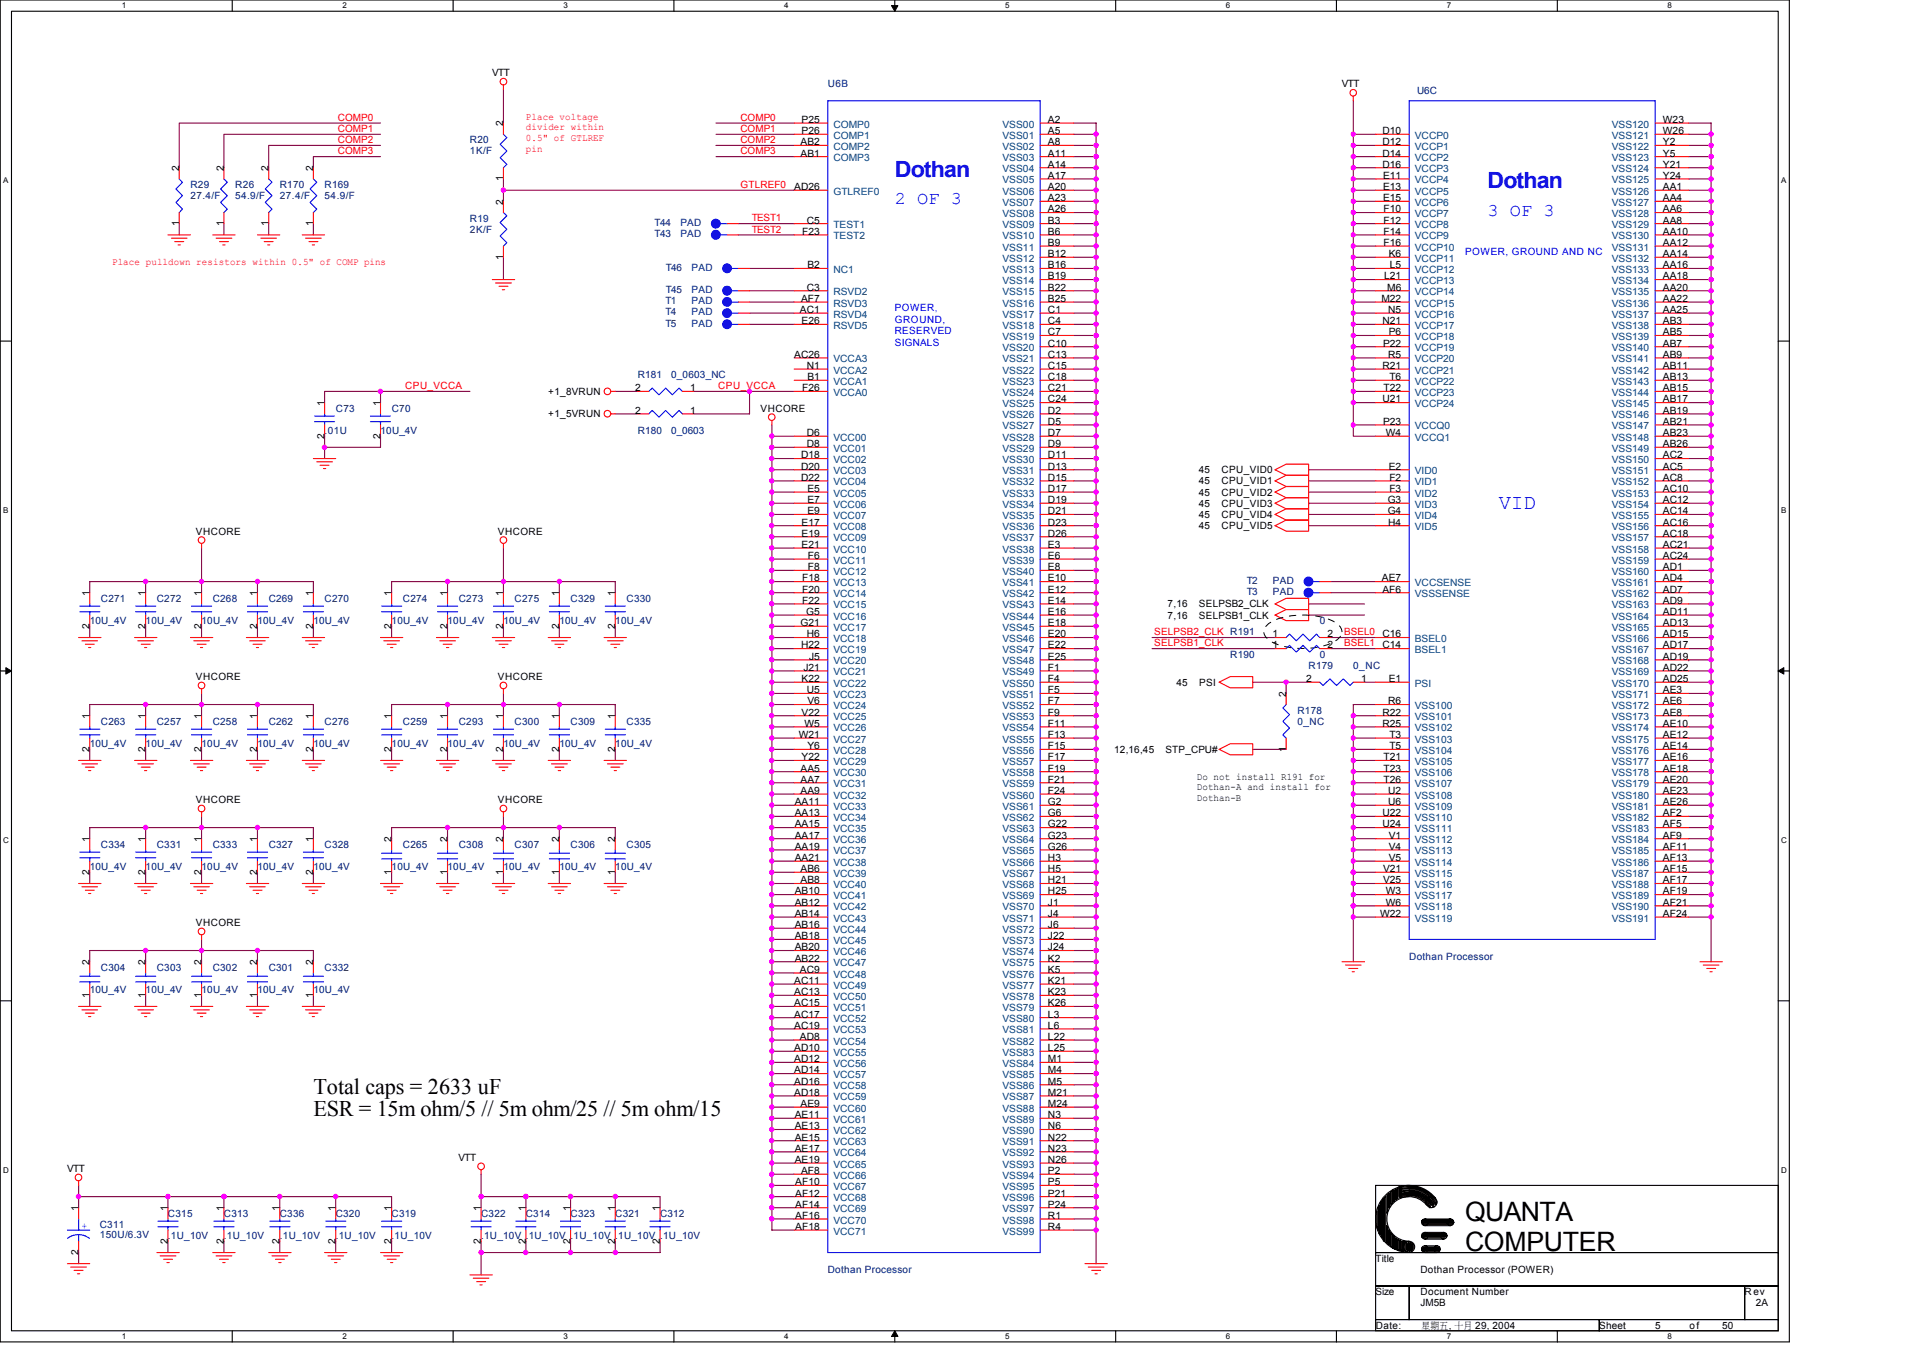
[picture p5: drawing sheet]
<svg xmlns="http://www.w3.org/2000/svg" width="297mm" height="210mm" viewBox="0 0 297 210" stroke-linecap="round" stroke-linejoin="round" font-family="sans-serif">
<defs><g id="words">
<g font-size="4.1">
<text x="226.3" y="188.5">QUANTA</text>
<text x="226.3" y="193.3">COMPUTER</text>
</g>
<g font-size="3.5" fill="#00f">
<text x="138.2" y="27.4">Dothan</text>
<text x="229.8" y="29.1">Dothan</text>
</g>
<g font-size="3.5">
<text x="48.4" y="172.4">ESR = 15m ohm/5 // 5m ohm/25 // 5m ohm/15</text>
<text x="48.4" y="168.9">Total caps = 2633 uF</text>
</g>
<text font-size="3.3" fill="#00f" x="231.5" y="78.6">VID</text>
<g font-size="2.8" fill="#00f">
<text x="138.2" y="31.6">2 OF 3</text>
<text x="229.8" y="33.3">3 OF 3</text>
</g>
<g font-size="1.5">
<text x="76" y="11.8">VTT</text>
<text x="207.3" y="13.5">VTT</text>
<text x="77.7" y="19.5" transform="rotate(-90 77.7 19.5)">2</text>
<text x="123.7" y="22.4">AB2</text>
<text x="123.8" y="19">P25</text>
<text x="123.8" y="20.7">P26</text>
<text x="161.9" y="19">A2</text>
<text x="161.9" y="20.7">A5</text>
<text x="161.9" y="22.4">A8</text>
<text x="213.5" y="20.7">D10</text>
<text x="213.5" y="22.4">D12</text>
<text x="256.9" y="19">W23</text>
<text x="256.9" y="20.7">W26</text>
<text x="256.9" y="22.4">Y2</text>
<text x="27.7" y="26.4" transform="rotate(-90 27.7 26.4)">2</text>
<text x="34.6" y="26.4" transform="rotate(-90 34.6 26.4)">2</text>
<text x="41.5" y="26.4" transform="rotate(-90 41.5 26.4)">2</text>
<text x="48.4" y="26.4" transform="rotate(-90 48.4 26.4)">2</text>
<text x="77.7" y="28" transform="rotate(-90 77.7 28)">1</text>
<text x="122.7" y="29.4">AD26</text>
<text x="123.7" y="24.2">AB1</text>
<text x="161.9" y="24.2">A11</text>
<text x="161.9" y="25.9">A14</text>
<text x="161.9" y="27.6">A17</text>
<text x="161.9" y="29.4">A20</text>
<text x="213.5" y="24.2">D14</text>
<text x="213.5" y="25.9">D16</text>
<text x="213.6" y="27.6">E11</text>
<text x="213.6" y="29.4">E13</text>
<text x="256.9" y="24.2">Y5</text>
<text x="256.9" y="25.9">Y21</text>
<text x="256.9" y="27.6">Y24</text>
<text x="256.9" y="29.4">AA1</text>
<text x="27.7" y="34.9" transform="rotate(-90 27.7 34.9)">1</text>
<text x="34.6" y="34.9" transform="rotate(-90 34.6 34.9)">1</text>
<text x="41.5" y="34.9" transform="rotate(-90 41.5 34.9)">1</text>
<text x="48.4" y="34.9" transform="rotate(-90 48.4 34.9)">1</text>
<text x="77.7" y="31.6" transform="rotate(-90 77.7 31.6)">2</text>
<text x="124.6" y="34.5">C5</text>
<text x="161.9" y="31.1">A23</text>
<text x="161.9" y="32.8">A26</text>
<text x="161.9" y="34.5">B3</text>
<text x="213.6" y="31.1">E15</text>
<text x="213.7" y="32.8">F10</text>
<text x="213.7" y="34.5">F12</text>
<text x="256.9" y="31.1">AA4</text>
<text x="256.9" y="32.8">AA6</text>
<text x="256.9" y="34.5">AA8</text>
<text x="77.7" y="40.1" transform="rotate(-90 77.7 40.1)">1</text>
<text x="123.9" y="36.3">F23</text>
<text x="124.7" y="41.4">B2</text>
<text x="161.9" y="36.3">B6</text>
<text x="161.9" y="38">B9</text>
<text x="161.9" y="39.7">B12</text>
<text x="161.9" y="41.4">B16</text>
<text x="213.7" y="36.3">F14</text>
<text x="213.7" y="38">F16</text>
<text x="214.5" y="39.7">K6</text>
<text x="214.7" y="41.4">L5</text>
<text x="256.9" y="36.3">AA10</text>
<text x="256.9" y="38">AA12</text>
<text x="256.9" y="39.7">AA14</text>
<text x="256.9" y="41.4">AA16</text>
<text x="123.7" y="46.6">AF7</text>
<text x="124.6" y="44.9">C3</text>
<text x="161.9" y="43.2">B19</text>
<text x="161.9" y="44.9">B22</text>
<text x="161.9" y="46.6">B25</text>
<text x="213.4" y="46.6">M22</text>
<text x="213.8" y="43.2">L21</text>
<text x="214.3" y="44.9">M6</text>
<text x="256.9" y="43.2">AA18</text>
<text x="256.9" y="44.9">AA20</text>
<text x="256.9" y="46.6">AA22</text>
<text x="123.6" y="48.3">AC1</text>
<text x="123.8" y="50.1">E26</text>
<text x="161.9" y="48.3">C1</text>
<text x="161.9" y="50.1">C4</text>
<text x="161.9" y="51.8">C7</text>
<text x="161.9" y="53.5">C10</text>
<text x="213.5" y="50.1">N21</text>
<text x="213.6" y="53.5">P22</text>
<text x="214.4" y="48.3">N5</text>
<text x="214.5" y="51.8">P6</text>
<text x="256.9" y="48.3">AA25</text>
<text x="256.9" y="50.1">AB3</text>
<text x="256.9" y="51.8">AB5</text>
<text x="256.9" y="53.5">AB7</text>
<text x="122.7" y="55.3">AC26</text>
<text x="124.6" y="57">N1</text>
<text x="124.7" y="58.7">B1</text>
<text x="161.9" y="55.3">C13</text>
<text x="161.9" y="57">C15</text>
<text x="161.9" y="58.7">C18</text>
<text x="213.5" y="57">R21</text>
<text x="214.4" y="55.3">R5</text>
<text x="214.6" y="58.7">T6</text>
<text x="256.9" y="55.3">AB9</text>
<text x="256.9" y="57">AB11</text>
<text x="256.9" y="58.7">AB13</text>
<text x="50.1" y="62.7" transform="rotate(-90 50.1 62.7)">1</text>
<text x="58.8" y="62.7" transform="rotate(-90 58.8 62.7)">1</text>
<text x="84.7" y="61">+1_8VRUN</text>
<text x="84.7" y="64.5">+1_5VRUN</text>
<text x="98.1" y="60.4">2</text>
<text x="98.1" y="63.9">2</text>
<text x="106.6" y="60.4">1</text>
<text x="106.6" y="63.9">1</text>
<text x="117.5" y="63.6">VHCORE</text>
<text x="123.9" y="60.4">F26</text>
<text x="161.9" y="60.4">C21</text>
<text x="161.9" y="62.2">C24</text>
<text x="161.9" y="63.9">D2</text>
<text x="161.9" y="65.6">D5</text>
<text x="213.5" y="62.2">U21</text>
<text x="213.6" y="65.6">P23</text>
<text x="213.7" y="60.4">T22</text>
<text x="256.9" y="60.4">AB15</text>
<text x="256.9" y="62.2">AB17</text>
<text x="256.9" y="63.9">AB19</text>
<text x="256.9" y="65.6">AB21</text>
<text x="50.1" y="67.7" transform="rotate(-90 50.1 67.7)">2</text>
<text x="58.8" y="67.7" transform="rotate(-90 58.8 67.7)">2</text>
<text x="123.7" y="70.8">D18</text>
<text x="124.6" y="67.4">D6</text>
<text x="124.6" y="69.1">D8</text>
<text x="161.9" y="67.4">D7</text>
<text x="161.9" y="69.1">D9</text>
<text x="161.9" y="70.8">D11</text>
<text x="214.1" y="67.4">W4</text>
<text x="256.9" y="67.4">AB23</text>
<text x="256.9" y="69.1">AB26</text>
<text x="256.9" y="70.8">AC2</text>
<text x="123.7" y="74.3">D22</text>
<text x="123.7" y="72.5">D20</text>
<text x="124.7" y="77.7">E7</text>
<text x="124.7" y="76">E5</text>
<text x="161.9" y="72.5">D13</text>
<text x="161.9" y="74.3">D15</text>
<text x="161.9" y="76">D17</text>
<text x="161.9" y="77.7">D19</text>
<text x="185.2" y="74.8">45</text>
<text x="185.2" y="76.5">45</text>
<text x="185.2" y="73.1">45</text>
<text x="188.7" y="74.8">CPU_VID1</text>
<text x="188.7" y="76.5">CPU_VID2</text>
<text x="188.7" y="73.1">CPU_VID0</text>
<text x="214.4" y="77.7">G3</text>
<text x="214.5" y="72.5">E2</text>
<text x="214.6" y="74.3">F2</text>
<text x="214.6" y="76">F3</text>
<text x="256.9" y="72.5">AC5</text>
<text x="256.9" y="74.3">AC8</text>
<text x="256.9" y="76">AC10</text>
<text x="256.9" y="77.7">AC12</text>
<text x="30.3" y="82.6">VHCORE</text>
<text x="76.9" y="82.6">VHCORE</text>
<text x="123.8" y="81.2">E17</text>
<text x="123.8" y="82.9">E19</text>
<text x="124.7" y="79.4">E9</text>
<text x="161.9" y="79.4">D21</text>
<text x="161.9" y="81.2">D23</text>
<text x="161.9" y="82.9">D26</text>
<text x="185.2" y="78.3">45</text>
<text x="185.2" y="81.7">45</text>
<text x="185.2" y="80">45</text>
<text x="188.7" y="78.3">CPU_VID3</text>
<text x="188.7" y="81.7">CPU_VID5</text>
<text x="188.7" y="80">CPU_VID4</text>
<text x="214.4" y="79.4">G4</text>
<text x="214.4" y="81.2">H4</text>
<text x="256.9" y="79.4">AC14</text>
<text x="256.9" y="81.2">AC16</text>
<text x="256.9" y="82.9">AC18</text>
<text x="123.8" y="84.6">E21</text>
<text x="123.9" y="89.8">F18</text>
<text x="124.8" y="88.1">F8</text>
<text x="124.8" y="86.3">F6</text>
<text x="161.9" y="84.6">E3</text>
<text x="161.9" y="86.3">E6</text>
<text x="161.9" y="88.1">E8</text>
<text x="161.9" y="89.8">E10</text>
<text x="213.5" y="89.8">AE7</text>
<text x="256.9" y="84.6">AC21</text>
<text x="256.9" y="86.3">AC24</text>
<text x="256.9" y="88.1">AD1</text>
<text x="256.9" y="89.8">AD4</text>
<text x="13.8" y="92.1" transform="rotate(-90 13.8 92.1)">1</text>
<text x="22.5" y="92.1" transform="rotate(-90 22.5 92.1)">1</text>
<text x="31.1" y="92.1" transform="rotate(-90 31.1 92.1)">1</text>
<text x="39.7" y="92.1" transform="rotate(-90 39.7 92.1)">1</text>
<text x="48.4" y="92.1" transform="rotate(-90 48.4 92.1)">1</text>
<text x="60.5" y="92.1" transform="rotate(-90 60.5 92.1)">1</text>
<text x="69.1" y="92.1" transform="rotate(-90 69.1 92.1)">1</text>
<text x="77.7" y="92.1" transform="rotate(-90 77.7 92.1)">1</text>
<text x="86.4" y="92.1" transform="rotate(-90 86.4 92.1)">1</text>
<text x="95" y="92.1" transform="rotate(-90 95 92.1)">1</text>
<text x="123.9" y="91.5">F20</text>
<text x="123.9" y="93.3">F22</text>
<text x="124.5" y="95">G5</text>
<text x="161.9" y="91.5">E12</text>
<text x="161.9" y="93.3">E14</text>
<text x="161.9" y="95">E16</text>
<text x="180.4" y="93.8">7,16</text>
<text x="180.4" y="95.5">7,16</text>
<text x="185.2" y="93.8">SELPSB2_CLK</text>
<text x="185.2" y="95.5">SELPSB1_CLK</text>
<text x="213.5" y="91.5">AF6</text>
<text x="256.9" y="91.5">AD7</text>
<text x="256.9" y="93.3">AD9</text>
<text x="256.9" y="95">AD11</text>
<text x="13.8" y="97.1" transform="rotate(-90 13.8 97.1)">2</text>
<text x="22.5" y="97.1" transform="rotate(-90 22.5 97.1)">2</text>
<text x="31.1" y="97.1" transform="rotate(-90 31.1 97.1)">2</text>
<text x="39.7" y="97.1" transform="rotate(-90 39.7 97.1)">2</text>
<text x="48.4" y="97.1" transform="rotate(-90 48.4 97.1)">2</text>
<text x="60.5" y="97.1" transform="rotate(-90 60.5 97.1)">2</text>
<text x="69.1" y="97.1" transform="rotate(-90 69.1 97.1)">2</text>
<text x="77.7" y="97.1" transform="rotate(-90 77.7 97.1)">2</text>
<text x="86.4" y="97.1" transform="rotate(-90 86.4 97.1)">2</text>
<text x="95" y="97.1" transform="rotate(-90 95 97.1)">2</text>
<text x="123.7" y="96.7">G21</text>
<text x="123.7" y="100.2">H22</text>
<text x="124.6" y="98.4">H6</text>
<text x="125" y="101.9">J5</text>
<text x="161.9" y="96.7">E18</text>
<text x="161.9" y="98.4">E20</text>
<text x="161.9" y="100.2">E22</text>
<text x="161.9" y="101.9">E25</text>
<text x="196.6" y="98.4">1</text>
<text x="196.6" y="100.2">1</text>
<text x="205.1" y="98.4">2</text>
<text x="205.1" y="100.2">2</text>
<text x="213.5" y="100.2">C14</text>
<text x="213.5" y="98.4">C16</text>
<text x="256.9" y="96.7">AD13</text>
<text x="256.9" y="98.4">AD15</text>
<text x="256.9" y="100.2">AD17</text>
<text x="256.9" y="101.9">AD19</text>
<text x="30.3" y="105">VHCORE</text>
<text x="76.9" y="105">VHCORE</text>
<text x="123.8" y="105.3">K22</text>
<text x="124.1" y="103.6">J21</text>
<text x="124.6" y="107.1">U5</text>
<text x="161.9" y="103.6">F1</text>
<text x="161.9" y="105.3">F4</text>
<text x="161.9" y="107.1">F5</text>
<text x="181.8" y="105.9">45</text>
<text x="185.2" y="105.9">PSI</text>
<text x="198.6" y="107.6" transform="rotate(-90 198.6 107.6)">2</text>
<text x="201.8" y="105.3">2</text>
<text x="210.2" y="105.3">1</text>
<text x="214.5" y="105.3">E1</text>
<text x="256.9" y="103.6">AD22</text>
<text x="256.9" y="105.3">AD25</text>
<text x="256.9" y="107.1">AE3</text>
<text x="13.8" y="111.1" transform="rotate(-90 13.8 111.1)">1</text>
<text x="22.5" y="111.1" transform="rotate(-90 22.5 111.1)">1</text>
<text x="31.1" y="111.1" transform="rotate(-90 31.1 111.1)">1</text>
<text x="39.7" y="111.1" transform="rotate(-90 39.7 111.1)">1</text>
<text x="48.4" y="111.1" transform="rotate(-90 48.4 111.1)">1</text>
<text x="60.5" y="111.1" transform="rotate(-90 60.5 111.1)">1</text>
<text x="69.1" y="111.1" transform="rotate(-90 69.1 111.1)">1</text>
<text x="77.7" y="111.1" transform="rotate(-90 77.7 111.1)">1</text>
<text x="86.4" y="111.1" transform="rotate(-90 86.4 111.1)">1</text>
<text x="95" y="111.1" transform="rotate(-90 95 111.1)">1</text>
<text x="123.4" y="114">W21</text>
<text x="123.8" y="110.5">V22</text>
<text x="124.3" y="112.2">W5</text>
<text x="124.7" y="108.8">V6</text>
<text x="161.9" y="108.8">F7</text>
<text x="161.9" y="110.5">F9</text>
<text x="161.9" y="112.2">F11</text>
<text x="161.9" y="114">F13</text>
<text x="213.5" y="112.2">R25</text>
<text x="213.5" y="110.5">R22</text>
<text x="214.4" y="108.8">R6</text>
<text x="214.6" y="114">T3</text>
<text x="256.9" y="108.8">AE6</text>
<text x="256.9" y="110.5">AE8</text>
<text x="256.9" y="112.2">AE10</text>
<text x="256.9" y="114">AE12</text>
<text x="13.8" y="116.1" transform="rotate(-90 13.8 116.1)">2</text>
<text x="22.5" y="116.1" transform="rotate(-90 22.5 116.1)">2</text>
<text x="31.1" y="116.1" transform="rotate(-90 31.1 116.1)">2</text>
<text x="39.7" y="116.1" transform="rotate(-90 39.7 116.1)">2</text>
<text x="48.4" y="116.1" transform="rotate(-90 48.4 116.1)">2</text>
<text x="60.5" y="116.1" transform="rotate(-90 60.5 116.1)">2</text>
<text x="69.1" y="116.1" transform="rotate(-90 69.1 116.1)">2</text>
<text x="77.7" y="116.1" transform="rotate(-90 77.7 116.1)">2</text>
<text x="86.4" y="116.1" transform="rotate(-90 86.4 116.1)">2</text>
<text x="95" y="116.1" transform="rotate(-90 95 116.1)">2</text>
<text x="123.7" y="119.2">AA5</text>
<text x="123.8" y="117.4">Y22</text>
<text x="124.7" y="115.7">Y6</text>
<text x="161.9" y="115.7">F15</text>
<text x="161.9" y="117.4">F17</text>
<text x="161.9" y="119.2">F19</text>
<text x="172.1" y="116.3">12,16,45</text>
<text x="180" y="116.3">STP_CPU#</text>
<text x="198.6" y="116.1" transform="rotate(-90 198.6 116.1)">1</text>
<text x="213.7" y="119.2">T23</text>
<text x="213.7" y="117.4">T21</text>
<text x="214.6" y="115.7">T5</text>
<text x="256.9" y="115.7">AE14</text>
<text x="256.9" y="117.4">AE16</text>
<text x="256.9" y="119.2">AE18</text>
<text x="30.3" y="124">VHCORE</text>
<text x="76.9" y="124">VHCORE</text>
<text x="122.8" y="124.4">AA11</text>
<text x="123.7" y="122.6">AA9</text>
<text x="123.7" y="120.9">AA7</text>
<text x="161.9" y="120.9">F21</text>
<text x="161.9" y="122.6">F24</text>
<text x="161.9" y="124.4">G2</text>
<text x="184.9" y="120.4">Do not install R191 for</text>
<text x="184.9" y="122.1">Dothan-A and install for</text>
<text x="184.9" y="123.7">Dothan-B</text>
<text x="213.7" y="120.9">T26</text>
<text x="214.4" y="124.4">U6</text>
<text x="214.4" y="122.6">U2</text>
<text x="256.9" y="120.9">AE20</text>
<text x="256.9" y="122.6">AE23</text>
<text x="256.9" y="124.4">AE26</text>
<text x="13.8" y="130.1" transform="rotate(-90 13.8 130.1)">1</text>
<text x="22.5" y="130.1" transform="rotate(-90 22.5 130.1)">1</text>
<text x="31.1" y="130.1" transform="rotate(-90 31.1 130.1)">1</text>
<text x="39.7" y="130.1" transform="rotate(-90 39.7 130.1)">1</text>
<text x="48.4" y="130.1" transform="rotate(-90 48.4 130.1)">1</text>
<text x="60.5" y="130.1" transform="rotate(-90 60.5 130.1)">2</text>
<text x="69.1" y="130.1" transform="rotate(-90 69.1 130.1)">2</text>
<text x="77.7" y="130.1" transform="rotate(-90 77.7 130.1)">2</text>
<text x="86.4" y="130.1" transform="rotate(-90 86.4 130.1)">2</text>
<text x="95" y="130.1" transform="rotate(-90 95 130.1)">2</text>
<text x="122.8" y="126.1">AA13</text>
<text x="122.8" y="129.5">AA17</text>
<text x="122.8" y="127.8">AA15</text>
<text x="122.8" y="131.3">AA19</text>
<text x="161.9" y="126.1">G6</text>
<text x="161.9" y="127.8">G22</text>
<text x="161.9" y="129.5">G23</text>
<text x="161.9" y="131.3">G26</text>
<text x="213.5" y="127.8">U24</text>
<text x="213.5" y="126.1">U22</text>
<text x="214.5" y="131.3">V4</text>
<text x="214.5" y="129.5">V1</text>
<text x="256.9" y="126.1">AF2</text>
<text x="256.9" y="127.8">AF5</text>
<text x="256.9" y="129.5">AF9</text>
<text x="256.9" y="131.3">AF11</text>
<text x="13.8" y="135.1" transform="rotate(-90 13.8 135.1)">2</text>
<text x="22.5" y="135.1" transform="rotate(-90 22.5 135.1)">2</text>
<text x="31.1" y="135.1" transform="rotate(-90 31.1 135.1)">2</text>
<text x="39.7" y="135.1" transform="rotate(-90 39.7 135.1)">2</text>
<text x="48.4" y="135.1" transform="rotate(-90 48.4 135.1)">2</text>
<text x="60.5" y="135.1" transform="rotate(-90 60.5 135.1)">1</text>
<text x="69.1" y="135.1" transform="rotate(-90 69.1 135.1)">1</text>
<text x="77.7" y="135.1" transform="rotate(-90 77.7 135.1)">1</text>
<text x="86.4" y="135.1" transform="rotate(-90 86.4 135.1)">1</text>
<text x="95" y="135.1" transform="rotate(-90 95 135.1)">1</text>
<text x="122.8" y="133">AA21</text>
<text x="123.7" y="136.4">AB8</text>
<text x="123.7" y="134.7">AB6</text>
<text x="161.9" y="133">H3</text>
<text x="161.9" y="134.7">H5</text>
<text x="161.9" y="136.4">H21</text>
<text x="213.6" y="136.4">V25</text>
<text x="213.6" y="134.7">V21</text>
<text x="214.5" y="133">V5</text>
<text x="256.9" y="133">AF13</text>
<text x="256.9" y="134.7">AF15</text>
<text x="256.9" y="136.4">AF17</text>
<text x="30.3" y="143">VHCORE</text>
<text x="122.8" y="143.3">AB16</text>
<text x="122.8" y="139.9">AB12</text>
<text x="122.8" y="138.2">AB10</text>
<text x="122.8" y="141.6">AB14</text>
<text x="161.9" y="138.2">H25</text>
<text x="161.9" y="139.9">J1</text>
<text x="161.9" y="141.6">J4</text>
<text x="161.9" y="143.3">J6</text>
<text x="213.2" y="141.6">W22</text>
<text x="214.1" y="139.9">W6</text>
<text x="214.1" y="138.2">W3</text>
<text x="256.9" y="138.2">AF19</text>
<text x="256.9" y="139.9">AF21</text>
<text x="256.9" y="141.6">AF24</text>
<text x="13.8" y="149.1" transform="rotate(-90 13.8 149.1)">2</text>
<text x="22.5" y="149.1" transform="rotate(-90 22.5 149.1)">2</text>
<text x="31.1" y="149.1" transform="rotate(-90 31.1 149.1)">2</text>
<text x="39.7" y="149.1" transform="rotate(-90 39.7 149.1)">2</text>
<text x="48.4" y="149.1" transform="rotate(-90 48.4 149.1)">2</text>
<text x="122.8" y="146.8">AB20</text>
<text x="122.8" y="145.1">AB18</text>
<text x="122.8" y="148.5">AB22</text>
<text x="161.9" y="145.1">J22</text>
<text x="161.9" y="146.8">J24</text>
<text x="161.9" y="148.5">K2</text>
<text x="13.8" y="154.1" transform="rotate(-90 13.8 154.1)">1</text>
<text x="22.5" y="154.1" transform="rotate(-90 22.5 154.1)">1</text>
<text x="31.1" y="154.1" transform="rotate(-90 31.1 154.1)">1</text>
<text x="39.7" y="154.1" transform="rotate(-90 39.7 154.1)">1</text>
<text x="48.4" y="154.1" transform="rotate(-90 48.4 154.1)">1</text>
<text x="122.7" y="153.7">AC13</text>
<text x="122.7" y="155.4">AC15</text>
<text x="122.7" y="152">AC11</text>
<text x="123.6" y="150.3">AC9</text>
<text x="161.9" y="150.3">K5</text>
<text x="161.9" y="152">K21</text>
<text x="161.9" y="153.7">K23</text>
<text x="161.9" y="155.4">K26</text>
<text x="122.7" y="157.2">AC17</text>
<text x="122.7" y="158.9">AC19</text>
<text x="123.6" y="160.6">AD8</text>
<text x="161.9" y="157.2">L3</text>
<text x="161.9" y="158.9">L6</text>
<text x="161.9" y="160.6">L22</text>
<text x="122.7" y="164.1">AD12</text>
<text x="122.7" y="167.5">AD16</text>
<text x="122.7" y="165.8">AD14</text>
<text x="122.7" y="162.3">AD10</text>
<text x="161.9" y="162.3">L25</text>
<text x="161.9" y="164.1">M1</text>
<text x="161.9" y="165.8">M4</text>
<text x="161.9" y="167.5">M5</text>
<text x="122.7" y="169.2">AD18</text>
<text x="122.8" y="172.7">AE11</text>
<text x="123.7" y="171">AE9</text>
<text x="161.9" y="169.2">M21</text>
<text x="161.9" y="171">M24</text>
<text x="161.9" y="172.7">N3</text>
<text x="70.8" y="179.3">VTT</text>
<text x="122.8" y="176.2">AE15</text>
<text x="122.8" y="179.6">AE19</text>
<text x="122.8" y="177.9">AE17</text>
<text x="122.8" y="174.4">AE13</text>
<text x="161.9" y="174.4">N6</text>
<text x="161.9" y="176.2">N22</text>
<text x="161.9" y="177.9">N23</text>
<text x="161.9" y="179.6">N26</text>
<text x="10.4" y="181">VTT</text>
<text x="122.8" y="183.1">AF10</text>
<text x="122.8" y="184.8">AF12</text>
<text x="123.7" y="181.3">AF8</text>
<text x="161.9" y="181.3">P2</text>
<text x="161.9" y="183.1">P5</text>
<text x="161.9" y="184.8">P21</text>
<text x="12.1" y="187.1" transform="rotate(-90 12.1 187.1)">1</text>
<text x="25.9" y="187.1" transform="rotate(-90 25.9 187.1)">1</text>
<text x="34.6" y="187.1" transform="rotate(-90 34.6 187.1)">1</text>
<text x="43.2" y="187.1" transform="rotate(-90 43.2 187.1)">1</text>
<text x="51.8" y="187.1" transform="rotate(-90 51.8 187.1)">1</text>
<text x="60.5" y="187.1" transform="rotate(-90 60.5 187.1)">1</text>
<text x="74.3" y="187.1" transform="rotate(-90 74.3 187.1)">1</text>
<text x="81.2" y="187.1" transform="rotate(-90 81.2 187.1)">1</text>
<text x="88.1" y="187.1" transform="rotate(-90 88.1 187.1)">1</text>
<text x="95" y="187.1" transform="rotate(-90 95 187.1)">1</text>
<text x="101.9" y="187.1" transform="rotate(-90 101.9 187.1)">1</text>
<text x="122.8" y="186.5">AF14</text>
<text x="122.8" y="188.3">AF16</text>
<text x="122.8" y="190">AF18</text>
<text x="161.9" y="186.5">P24</text>
<text x="161.9" y="188.3">R1</text>
<text x="161.9" y="190">R4</text>
<text x="12.1" y="193.8" transform="rotate(-90 12.1 193.8)">2</text>
<text x="25.9" y="192.1" transform="rotate(-90 25.9 192.1)">2</text>
<text x="34.6" y="192.1" transform="rotate(-90 34.6 192.1)">2</text>
<text x="43.2" y="192.1" transform="rotate(-90 43.2 192.1)">2</text>
<text x="51.8" y="192.1" transform="rotate(-90 51.8 192.1)">2</text>
<text x="60.5" y="192.1" transform="rotate(-90 60.5 192.1)">2</text>
<text x="74.3" y="192.1" transform="rotate(-90 74.3 192.1)">2</text>
<text x="81.2" y="192.1" transform="rotate(-90 81.2 192.1)">2</text>
<text x="88.1" y="192.1" transform="rotate(-90 88.1 192.1)">2</text>
<text x="95" y="192.1" transform="rotate(-90 95 192.1)">2</text>
<text x="101.9" y="192.1" transform="rotate(-90 101.9 192.1)">2</text>
<text x="212.5" y="194.9">Title</text>
<text x="219.4" y="196.6">Dothan Processor (POWER)</text>
<text x="212.5" y="200">Size</text>
<text x="219.4" y="200">Document Number</text>
<text x="219.4" y="201.8">JM5B</text>
<text x="269.5" y="200">Rev</text>
<text x="271.2" y="201.8">2A</text>
<text x="212.5" y="205.2">Date:</text>
<text x="219.6" y="205.2">星期五, 十月 29, 2004</text>
<text x="247" y="205.2">Sheet</text>
<text x="255.7" y="205.2">5</text>
<text x="261" y="205.2">of</text>
<text x="266" y="205.2">50</text>
</g>
<g font-size="1.5" fill="#000080">
<text x="127.9" y="13.5">U6B</text>
<text x="218.9" y="14.5">U6C</text>
<text x="72.6" y="22.1">R20</text>
<text x="72.6" y="23.9">1K/F</text>
<text x="29.4" y="29">R29</text>
<text x="36.3" y="29">R26</text>
<text x="43.2" y="29">R170</text>
<text x="50.1" y="29">R169</text>
<text x="29.4" y="30.8">27.4/F</text>
<text x="36.3" y="30.8">54.9/F</text>
<text x="43.2" y="30.8">27.4/F</text>
<text x="50.1" y="30.8">54.9/F</text>
<text x="72.6" y="34.2">R19</text>
<text x="72.6" y="35.9">2K/F</text>
<text x="101.1" y="34.9">T44</text>
<text x="105.1" y="34.9">PAD</text>
<text x="101.1" y="36.6">T43</text>
<text x="102.8" y="41.8">T46</text>
<text x="105.1" y="36.6">PAD</text>
<text x="106.8" y="41.8">PAD</text>
<text x="102.8" y="47">T1</text>
<text x="102.8" y="45.3">T45</text>
<text x="106.8" y="45.3">PAD</text>
<text x="106.8" y="47">PAD</text>
<text x="102.8" y="50.5">T5</text>
<text x="102.8" y="48.7">T4</text>
<text x="106.8" y="50.5">PAD</text>
<text x="106.8" y="48.7">PAD</text>
<text x="98.5" y="58.4">R181</text>
<text x="103.7" y="58.4">0_0603_NC</text>
<text x="51.9" y="63.6">C73</text>
<text x="60.5" y="63.6">C70</text>
<text x="50.1" y="67">.01U</text>
<text x="58.8" y="67">10U_4V</text>
<text x="98.5" y="67">R180</text>
<text x="103.7" y="67">0_0603</text>
<text x="15.6" y="92.9">C271</text>
<text x="24.2" y="92.9">C272</text>
<text x="32.9" y="92.9">C268</text>
<text x="41.5" y="92.9">C269</text>
<text x="50.1" y="92.9">C270</text>
<text x="62.2" y="92.9">C274</text>
<text x="70.9" y="92.9">C273</text>
<text x="79.5" y="92.9">C275</text>
<text x="88.1" y="92.9">C329</text>
<text x="96.8" y="92.9">C330</text>
<text x="192.6" y="91.9">T3</text>
<text x="192.6" y="90.2">T2</text>
<text x="196.6" y="91.9">PAD</text>
<text x="196.6" y="90.2">PAD</text>
<text x="13.9" y="96.4">10U_4V</text>
<text x="22.5" y="96.4">10U_4V</text>
<text x="31.1" y="96.4">10U_4V</text>
<text x="39.8" y="96.4">10U_4V</text>
<text x="48.4" y="96.4">10U_4V</text>
<text x="60.5" y="96.4">10U_4V</text>
<text x="69.1" y="96.4">10U_4V</text>
<text x="77.8" y="96.4">10U_4V</text>
<text x="86.4" y="96.4">10U_4V</text>
<text x="95" y="96.4">10U_4V</text>
<text x="190" y="101.6">R190</text>
<text x="203.9" y="101.6">0</text>
<text x="203.9" y="96.4">0</text>
<text x="202.1" y="103.3">R179</text>
<text x="209" y="103.3">0_NC</text>
<text x="15.6" y="112">C263</text>
<text x="24.2" y="112">C257</text>
<text x="32.9" y="112">C258</text>
<text x="41.5" y="112">C262</text>
<text x="50.1" y="112">C276</text>
<text x="62.2" y="112">C259</text>
<text x="70.9" y="112">C293</text>
<text x="79.5" y="112">C300</text>
<text x="88.1" y="112">C309</text>
<text x="96.8" y="112">C335</text>
<text x="200.4" y="110.2">R178</text>
<text x="200.4" y="112">0_NC</text>
<text x="13.9" y="115.4">10U_4V</text>
<text x="22.5" y="115.4">10U_4V</text>
<text x="31.1" y="115.4">10U_4V</text>
<text x="39.8" y="115.4">10U_4V</text>
<text x="48.4" y="115.4">10U_4V</text>
<text x="60.5" y="115.4">10U_4V</text>
<text x="69.1" y="115.4">10U_4V</text>
<text x="77.8" y="115.4">10U_4V</text>
<text x="86.4" y="115.4">10U_4V</text>
<text x="95" y="115.4">10U_4V</text>
<text x="15.6" y="130.9">C334</text>
<text x="24.2" y="130.9">C331</text>
<text x="32.9" y="130.9">C333</text>
<text x="41.5" y="130.9">C327</text>
<text x="50.1" y="130.9">C328</text>
<text x="62.2" y="130.9">C265</text>
<text x="70.9" y="130.9">C308</text>
<text x="79.5" y="130.9">C307</text>
<text x="88.1" y="130.9">C306</text>
<text x="96.8" y="130.9">C305</text>
<text x="13.9" y="134.4">10U_4V</text>
<text x="22.5" y="134.4">10U_4V</text>
<text x="31.1" y="134.4">10U_4V</text>
<text x="39.8" y="134.4">10U_4V</text>
<text x="48.4" y="134.4">10U_4V</text>
<text x="60.5" y="134.4">10U_4V</text>
<text x="69.1" y="134.4">10U_4V</text>
<text x="77.8" y="134.4">10U_4V</text>
<text x="86.4" y="134.4">10U_4V</text>
<text x="95" y="134.4">10U_4V</text>
<text x="15.6" y="149.9">C304</text>
<text x="24.2" y="149.9">C303</text>
<text x="32.9" y="149.9">C302</text>
<text x="41.5" y="149.9">C301</text>
<text x="50.1" y="149.9">C332</text>
<text x="217.7" y="148.2">Dothan Processor</text>
<text x="13.9" y="153.4">10U_4V</text>
<text x="22.5" y="153.4">10U_4V</text>
<text x="31.1" y="153.4">10U_4V</text>
<text x="39.8" y="153.4">10U_4V</text>
<text x="48.4" y="153.4">10U_4V</text>
<text x="15.4" y="189.7">C311</text>
<text x="15.4" y="191.2">150U/6.3V</text>
<text x="25.9" y="187.9">C315</text>
<text x="25.9" y="191.4">.1U_10V</text>
<text x="34.6" y="187.9">C313</text>
<text x="34.6" y="191.4">.1U_10V</text>
<text x="43.2" y="187.9">C336</text>
<text x="43.2" y="191.4">.1U_10V</text>
<text x="51.9" y="187.9">C320</text>
<text x="51.9" y="191.4">.1U_10V</text>
<text x="60.5" y="187.9">C319</text>
<text x="60.5" y="191.4">.1U_10V</text>
<text x="74.3" y="187.9">C322</text>
<text x="74.3" y="191.4">.1U_10V .1U_10V .1U_10V .1U_10V .1U_10V</text>
<text x="81.2" y="187.9">C314</text>
<text x="88.1" y="187.9">C323</text>
<text x="95" y="187.9">C321</text>
<text x="102" y="187.9">C312</text>
<text x="127.9" y="196.6">Dothan Processor</text>
</g>
<g font-size="1.5" fill="#f00">
<text x="52.2" y="23.9">COMP3</text>
<text x="52.2" y="22.1">COMP2</text>
<text x="52.2" y="20.4">COMP1</text>
<text x="52.2" y="18.7">COMP0</text>
<text x="81.2" y="18.5">Place voltage</text>
<text x="81.2" y="20.2">divider within</text>
<text x="81.2" y="21.8">0.5&quot; of GTLREF</text>
<text x="81.2" y="23.5">pin</text>
<text x="114.4" y="18.7">COMP0</text>
<text x="114.4" y="20.4">COMP1</text>
<text x="114.4" y="22.1">COMP2</text>
<text x="114.4" y="23.9">COMP3</text>
<text x="114.4" y="29">GTLREF0</text>
<text x="116.1" y="34.2">TEST1</text>
<text x="116.1" y="35.9">TEST2</text>
<text x="17.3" y="41">Place pulldown resistors within 0.5&quot; of COMP pins</text>
<text x="62.6" y="60.1">CPU_VCCA</text>
<text x="110.9" y="60.1">CPU_VCCA</text>
<text x="178.3" y="98.1">SELPSB2_CLK R191</text>
<text x="178.3" y="99.8">SELPSB1_CLK</text>
<text x="207.6" y="98.1">BSEL0</text>
<text x="207.6" y="99.8">BSEL1</text>
</g>
<g font-size="1.5" fill="#004080">
<text x="128.7" y="19.7">COMP0</text>
<text x="128.7" y="21.4">COMP1</text>
<text x="128.7" y="23.2">COMP2</text>
<text x="154.9" y="19.7">VSS00</text>
<text x="154.9" y="21.4">VSS01</text>
<text x="154.9" y="23.2">VSS02</text>
<text x="218.5" y="21.4">VCCP0</text>
<text x="218.5" y="23.2">VCCP1</text>
<text x="249" y="19.7">VSS120</text>
<text x="249" y="21.4">VSS121</text>
<text x="249" y="23.2">VSS122</text>
<text x="128.7" y="24.9">COMP3</text>
<text x="154.9" y="24.9">VSS03</text>
<text x="154.9" y="26.6">VSS04</text>
<text x="154.9" y="28.3">VSS05</text>
<text x="218.5" y="24.9">VCCP2</text>
<text x="218.5" y="26.6">VCCP3</text>
<text x="218.5" y="28.3">VCCP4</text>
<text x="249" y="24.9">VSS123</text>
<text x="249" y="26.6">VSS124</text>
<text x="249" y="28.3">VSS125</text>
<text x="128.7" y="30.1">GTLREF0</text>
<text x="128.7" y="35.2">TEST1</text>
<text x="154.9" y="30.1">VSS06</text>
<text x="154.9" y="31.8">VSS07</text>
<text x="154.9" y="33.5">VSS08</text>
<text x="154.9" y="35.2">VSS09</text>
<text x="218.5" y="30.1">VCCP5</text>
<text x="218.5" y="31.8">VCCP6</text>
<text x="218.5" y="33.5">VCCP7</text>
<text x="218.5" y="35.2">VCCP8</text>
<text x="249" y="30.1">VSS126</text>
<text x="249" y="31.8">VSS127</text>
<text x="249" y="33.5">VSS128</text>
<text x="249" y="35.2">VSS129</text>
<text x="128.7" y="37">TEST2</text>
<text x="154.9" y="37">VSS10</text>
<text x="154.9" y="38.7">VSS11</text>
<text x="154.9" y="40.4">VSS12</text>
<text x="218.5" y="37">VCCP9</text>
<text x="218.5" y="38.7">VCCP10</text>
<text x="218.5" y="40.4">VCCP11</text>
<text x="249" y="37">VSS130</text>
<text x="249" y="38.7">VSS131</text>
<text x="249" y="40.4">VSS132</text>
<text x="128.7" y="42.2">NC1</text>
<text x="128.7" y="45.6">RSVD2</text>
<text x="128.7" y="47.3">RSVD3</text>
<text x="154.9" y="42.2">VSS13</text>
<text x="154.9" y="43.9">VSS14</text>
<text x="154.9" y="45.6">VSS15</text>
<text x="154.9" y="47.3">VSS16</text>
<text x="218.5" y="42.2">VCCP12</text>
<text x="218.5" y="43.9">VCCP13</text>
<text x="218.5" y="45.6">VCCP14</text>
<text x="218.5" y="47.3">VCCP15</text>
<text x="249" y="42.2">VSS133</text>
<text x="249" y="43.9">VSS134</text>
<text x="249" y="45.6">VSS135</text>
<text x="249" y="47.3">VSS136</text>
<text x="128.7" y="49.1">RSVD4</text>
<text x="128.7" y="50.8">RSVD5</text>
<text x="154.9" y="49.1">VSS17</text>
<text x="154.9" y="50.8">VSS18</text>
<text x="154.9" y="52.5">VSS19</text>
<text x="218.5" y="49.1">VCCP16</text>
<text x="218.5" y="50.8">VCCP17</text>
<text x="218.5" y="52.5">VCCP18</text>
<text x="249" y="49.1">VSS137</text>
<text x="249" y="50.8">VSS138</text>
<text x="249" y="52.5">VSS139</text>
<text x="128.7" y="59.4">VCCA1</text>
<text x="128.7" y="57.7">VCCA2</text>
<text x="128.7" y="56">VCCA3</text>
<text x="154.9" y="54.3">VSS20</text>
<text x="154.9" y="56">VSS21</text>
<text x="154.9" y="57.7">VSS22</text>
<text x="154.9" y="59.4">VSS23</text>
<text x="218.5" y="54.3">VCCP19</text>
<text x="218.5" y="56">VCCP20</text>
<text x="218.5" y="57.7">VCCP21</text>
<text x="218.5" y="59.4">VCCP22</text>
<text x="249" y="54.3">VSS140</text>
<text x="249" y="56">VSS141</text>
<text x="249" y="57.7">VSS142</text>
<text x="249" y="59.4">VSS143</text>
<text x="128.7" y="61.2">VCCA0</text>
<text x="154.9" y="61.2">VSS24</text>
<text x="154.9" y="62.9">VSS25</text>
<text x="154.9" y="64.6">VSS26</text>
<text x="218.5" y="61.2">VCCP23</text>
<text x="218.5" y="62.9">VCCP24</text>
<text x="249" y="61.2">VSS144</text>
<text x="249" y="62.9">VSS145</text>
<text x="249" y="64.6">VSS146</text>
<text x="128.7" y="68.1">VCC00</text>
<text x="128.7" y="71.5">VCC02</text>
<text x="128.7" y="69.8">VCC01</text>
<text x="154.9" y="66.3">VSS27</text>
<text x="154.9" y="68.1">VSS28</text>
<text x="154.9" y="69.8">VSS29</text>
<text x="154.9" y="71.5">VSS30</text>
<text x="218.5" y="66.3">VCCQ0</text>
<text x="218.5" y="68.1">VCCQ1</text>
<text x="249" y="66.3">VSS147</text>
<text x="249" y="68.1">VSS148</text>
<text x="249" y="69.8">VSS149</text>
<text x="249" y="71.5">VSS150</text>
<text x="128.7" y="75">VCC04</text>
<text x="128.7" y="73.3">VCC03</text>
<text x="128.7" y="76.7">VCC05</text>
<text x="154.9" y="73.3">VSS31</text>
<text x="154.9" y="75">VSS32</text>
<text x="154.9" y="76.7">VSS33</text>
<text x="218.5" y="73.3">VID0</text>
<text x="218.5" y="75">VID1</text>
<text x="218.5" y="76.7">VID2</text>
<text x="249" y="73.3">VSS151</text>
<text x="249" y="75">VSS152</text>
<text x="249" y="76.7">VSS153</text>
<text x="128.7" y="78.4">VCC06</text>
<text x="128.7" y="81.9">VCC08</text>
<text x="128.7" y="80.2">VCC07</text>
<text x="128.7" y="83.6">VCC09</text>
<text x="154.9" y="78.4">VSS34</text>
<text x="154.9" y="80.2">VSS35</text>
<text x="154.9" y="81.9">VSS36</text>
<text x="154.9" y="83.6">VSS37</text>
<text x="218.5" y="78.4">VID3</text>
<text x="218.5" y="80.2">VID4</text>
<text x="218.5" y="81.9">VID5</text>
<text x="249" y="78.4">VSS154</text>
<text x="249" y="80.2">VSS155</text>
<text x="249" y="81.9">VSS156</text>
<text x="249" y="83.6">VSS157</text>
<text x="128.7" y="85.3">VCC10</text>
<text x="128.7" y="88.8">VCC12</text>
<text x="128.7" y="87.1">VCC11</text>
<text x="154.9" y="85.3">VSS38</text>
<text x="154.9" y="87.1">VSS39</text>
<text x="154.9" y="88.8">VSS40</text>
<text x="249" y="85.3">VSS158</text>
<text x="249" y="87.1">VSS159</text>
<text x="249" y="88.8">VSS160</text>
<text x="128.7" y="92.2">VCC14</text>
<text x="128.7" y="90.5">VCC13</text>
<text x="128.7" y="95.7">VCC16</text>
<text x="128.7" y="94">VCC15</text>
<text x="154.9" y="90.5">VSS41</text>
<text x="154.9" y="92.2">VSS42</text>
<text x="154.9" y="94">VSS43</text>
<text x="154.9" y="95.7">VSS44</text>
<text x="218.5" y="90.5">VCCSENSE</text>
<text x="218.5" y="92.2">VSSSENSE</text>
<text x="249" y="90.5">VSS161</text>
<text x="249" y="92.2">VSS162</text>
<text x="249" y="94">VSS163</text>
<text x="249" y="95.7">VSS164</text>
<text x="128.7" y="99.2">VCC18</text>
<text x="128.7" y="100.9">VCC19</text>
<text x="128.7" y="97.4">VCC17</text>
<text x="154.9" y="97.4">VSS45</text>
<text x="154.9" y="99.2">VSS46</text>
<text x="154.9" y="100.9">VSS47</text>
<text x="218.5" y="100.9">BSEL1</text>
<text x="218.5" y="99.2">BSEL0</text>
<text x="249" y="97.4">VSS165</text>
<text x="249" y="99.2">VSS166</text>
<text x="249" y="100.9">VSS167</text>
<text x="128.7" y="102.6">VCC20</text>
<text x="128.7" y="106.1">VCC22</text>
<text x="128.7" y="104.3">VCC21</text>
<text x="128.7" y="107.8">VCC23</text>
<text x="154.9" y="102.6">VSS48</text>
<text x="154.9" y="104.3">VSS49</text>
<text x="154.9" y="106.1">VSS50</text>
<text x="154.9" y="107.8">VSS51</text>
<text x="218.5" y="106.1">PSI</text>
<text x="249" y="102.6">VSS168</text>
<text x="249" y="104.3">VSS169</text>
<text x="249" y="106.1">VSS170</text>
<text x="249" y="107.8">VSS171</text>
<text x="128.7" y="113">VCC26</text>
<text x="128.7" y="109.5">VCC24</text>
<text x="128.7" y="111.3">VCC25</text>
<text x="154.9" y="109.5">VSS52</text>
<text x="154.9" y="111.3">VSS53</text>
<text x="154.9" y="113">VSS54</text>
<text x="218.5" y="113">VSS102</text>
<text x="218.5" y="111.3">VSS101</text>
<text x="218.5" y="109.5">VSS100</text>
<text x="249" y="109.5">VSS172</text>
<text x="249" y="111.3">VSS173</text>
<text x="249" y="113">VSS174</text>
<text x="128.7" y="116.4">VCC28</text>
<text x="128.7" y="114.7">VCC27</text>
<text x="128.7" y="119.9">VCC30</text>
<text x="128.7" y="118.2">VCC29</text>
<text x="154.9" y="114.7">VSS55</text>
<text x="154.9" y="116.4">VSS56</text>
<text x="154.9" y="118.2">VSS57</text>
<text x="154.9" y="119.9">VSS58</text>
<text x="218.5" y="119.9">VSS106</text>
<text x="218.5" y="118.2">VSS105</text>
<text x="218.5" y="116.4">VSS104</text>
<text x="218.5" y="114.7">VSS103</text>
<text x="249" y="114.7">VSS175</text>
<text x="249" y="116.4">VSS176</text>
<text x="249" y="118.2">VSS177</text>
<text x="249" y="119.9">VSS178</text>
<text x="128.7" y="123.3">VCC32</text>
<text x="128.7" y="125.1">VCC33</text>
<text x="128.7" y="121.6">VCC31</text>
<text x="154.9" y="121.6">VSS59</text>
<text x="154.9" y="123.3">VSS60</text>
<text x="154.9" y="125.1">VSS61</text>
<text x="218.5" y="125.1">VSS109</text>
<text x="218.5" y="123.3">VSS108</text>
<text x="218.5" y="121.6">VSS107</text>
<text x="249" y="121.6">VSS179</text>
<text x="249" y="123.3">VSS180</text>
<text x="249" y="125.1">VSS181</text>
<text x="128.7" y="126.8">VCC34</text>
<text x="128.7" y="130.2">VCC36</text>
<text x="128.7" y="128.5">VCC35</text>
<text x="128.7" y="132">VCC37</text>
<text x="154.9" y="126.8">VSS62</text>
<text x="154.9" y="128.5">VSS63</text>
<text x="154.9" y="130.2">VSS64</text>
<text x="154.9" y="132">VSS65</text>
<text x="218.5" y="132">VSS113</text>
<text x="218.5" y="130.2">VSS112</text>
<text x="218.5" y="128.5">VSS111</text>
<text x="218.5" y="126.8">VSS110</text>
<text x="249" y="126.8">VSS182</text>
<text x="249" y="128.5">VSS183</text>
<text x="249" y="130.2">VSS184</text>
<text x="249" y="132">VSS185</text>
<text x="128.7" y="133.7">VCC38</text>
<text x="128.7" y="137.2">VCC40</text>
<text x="128.7" y="135.4">VCC39</text>
<text x="154.9" y="133.7">VSS66</text>
<text x="154.9" y="135.4">VSS67</text>
<text x="154.9" y="137.2">VSS68</text>
<text x="218.5" y="137.2">VSS116</text>
<text x="218.5" y="135.4">VSS115</text>
<text x="218.5" y="133.7">VSS114</text>
<text x="249" y="133.7">VSS186</text>
<text x="249" y="135.4">VSS187</text>
<text x="249" y="137.2">VSS188</text>
<text x="128.7" y="140.6">VCC42</text>
<text x="128.7" y="138.9">VCC41</text>
<text x="128.7" y="142.3">VCC43</text>
<text x="154.9" y="138.9">VSS69</text>
<text x="154.9" y="140.6">VSS70</text>
<text x="154.9" y="142.3">VSS71</text>
<text x="218.5" y="142.3">VSS119</text>
<text x="218.5" y="140.6">VSS118</text>
<text x="218.5" y="138.9">VSS117</text>
<text x="249" y="138.9">VSS189</text>
<text x="249" y="140.6">VSS190</text>
<text x="249" y="142.3">VSS191</text>
<text x="128.7" y="144.1">VCC44</text>
<text x="128.7" y="147.5">VCC46</text>
<text x="128.7" y="145.8">VCC45</text>
<text x="128.7" y="149.2">VCC47</text>
<text x="154.9" y="144.1">VSS72</text>
<text x="154.9" y="145.8">VSS73</text>
<text x="154.9" y="147.5">VSS74</text>
<text x="154.9" y="149.2">VSS75</text>
<text x="128.7" y="154.4">VCC50</text>
<text x="128.7" y="151">VCC48</text>
<text x="128.7" y="152.7">VCC49</text>
<text x="154.9" y="151">VSS76</text>
<text x="154.9" y="152.7">VSS77</text>
<text x="154.9" y="154.4">VSS78</text>
<text x="128.7" y="157.9">VCC52</text>
<text x="128.7" y="156.1">VCC51</text>
<text x="128.7" y="161.3">VCC54</text>
<text x="128.7" y="159.6">VCC53</text>
<text x="154.9" y="156.1">VSS79</text>
<text x="154.9" y="157.9">VSS80</text>
<text x="154.9" y="159.6">VSS81</text>
<text x="154.9" y="161.3">VSS82</text>
<text x="128.7" y="164.8">VCC56</text>
<text x="128.7" y="166.5">VCC57</text>
<text x="128.7" y="163.1">VCC55</text>
<text x="154.9" y="163.1">VSS83</text>
<text x="154.9" y="164.8">VSS84</text>
<text x="154.9" y="166.5">VSS85</text>
<text x="128.7" y="168.3">VCC58</text>
<text x="128.7" y="173.4">VCC61</text>
<text x="128.7" y="170">VCC59</text>
<text x="128.7" y="171.7">VCC60</text>
<text x="154.9" y="168.3">VSS86</text>
<text x="154.9" y="170">VSS87</text>
<text x="154.9" y="171.7">VSS88</text>
<text x="154.9" y="173.4">VSS89</text>
<text x="128.7" y="176.9">VCC63</text>
<text x="128.7" y="178.6">VCC64</text>
<text x="128.7" y="175.2">VCC62</text>
<text x="154.9" y="175.2">VSS90</text>
<text x="154.9" y="176.9">VSS91</text>
<text x="154.9" y="178.6">VSS92</text>
<text x="128.7" y="180.3">VCC65</text>
<text x="128.7" y="183.8">VCC67</text>
<text x="128.7" y="182.1">VCC66</text>
<text x="128.7" y="185.5">VCC68</text>
<text x="154.9" y="180.3">VSS93</text>
<text x="154.9" y="182.1">VSS94</text>
<text x="154.9" y="183.8">VSS95</text>
<text x="154.9" y="185.5">VSS96</text>
<text x="128.7" y="187.2">VCC69</text>
<text x="128.7" y="189">VCC70</text>
<text x="128.7" y="190.7">VCC71</text>
<text x="154.9" y="187.2">VSS97</text>
<text x="154.9" y="189">VSS98</text>
<text x="154.9" y="190.7">VSS99</text>
</g>
<g font-size="1.5" fill="#00f">
<text x="226.3" y="39.4">POWER, GROUND AND NC</text>
<text x="138.2" y="49.8">GROUND,</text>
<text x="138.2" y="51.6">RESERVED</text>
<text x="138.2" y="53.4">SIGNALS</text>
<text x="138.2" y="48">POWER,</text>
<text x="12.7" y="189.8">+</text>
</g>
<g font-size="1.2">
<text x="18.8" y="1.3">1</text>
<text x="52.9" y="1.3">2</text>
<text x="87" y="1.3">3</text>
<text x="121.1" y="1.3">4</text>
<text x="155.3" y="1.3">5</text>
<text x="189.4" y="1.3">6</text>
<text x="223.5" y="1.3">7</text>
<text x="257.6" y="1.3">8</text>
<text x=".5" y="28.3">A</text>
<text x="275.1" y="28.3">A</text>
<text x=".5" y="79.2">B</text>
<text x="275.1" y="79.2">B</text>
<text x=".5" y="130.2">C</text>
<text x="275.1" y="130.2">C</text>
<text x=".5" y="181.1">D</text>
<text x="275.1" y="181.1">D</text>
<text x="18.8" y="206.8">1</text>
<text x="52.9" y="206.8">2</text>
<text x="87" y="206.8">3</text>
<text x="121.1" y="206.8">4</text>
<text x="155.3" y="206.8">5</text>
<text x="189.4" y="206.8">6</text>
<text x="223.5" y="206.8">7</text>
<text x="257.6" y="206.8">8</text>
</g>
</g></defs>
<path d="M0 0h276.4v207.3h-276.4zM1.8 1.7h272.9v203.8h-272.9z" fill="none" stroke="#000" stroke-width=".17"/>
<g fill="#fff">
<path d="M18.8 .2h.7v1.4h-.7z"/>
<path d="M18.8 205.7h.7v1.4h-.7z"/>
</g>
<path d="M35.9 0v1.7M35.9 205.5v1.8" fill="none" stroke="#000" stroke-width=".17"/>
<g fill="#fff">
<path d="M52.9 .2h.7v1.4h-.7z"/>
<path d="M52.9 205.7h.7v1.4h-.7z"/>
</g>
<path d="M70 0v1.7M70 205.5v1.8" fill="none" stroke="#000" stroke-width=".17"/>
<g fill="#fff">
<path d="M87 .2h.7v1.4h-.7z"/>
<path d="M87 205.7h.7v1.4h-.7z"/>
</g>
<path d="M104.1 0v1.7M104.1 205.5v1.8" fill="none" stroke="#000" stroke-width=".17"/>
<g fill="#fff">
<path d="M121.1 .2h.7v1.4h-.7z"/>
<path d="M121.1 205.7h.7v1.4h-.7z"/>
</g>
<path d="M138.2 0v1.7M138.2 205.5v1.8" fill="none" stroke="#000" stroke-width=".17"/>
<path d="M137.7 .9h1l-.5 .8zM138.2 205.5l.5 .9h-1z" fill="#000" stroke="#000" stroke-width=".15"/>
<g fill="#fff">
<path d="M155.3 .2h.6v1.4h-.6z"/>
<path d="M155.3 205.7h.6v1.4h-.6z"/>
</g>
<path d="M172.3 0v1.7M172.3 205.5v1.8" fill="none" stroke="#000" stroke-width=".17"/>
<g fill="#fff">
<path d="M189.4 .2h.6v1.4h-.6z"/>
<path d="M189.4 205.7h.6v1.4h-.6z"/>
</g>
<path d="M206.4 0v1.7M206.4 205.5v1.8" fill="none" stroke="#000" stroke-width=".17"/>
<g fill="#fff">
<path d="M223.5 .2h.6v1.4h-.6z"/>
<path d="M223.5 205.7h.6v1.4h-.6z"/>
</g>
<path d="M240.6 0v1.7M240.6 205.5v1.8" fill="none" stroke="#000" stroke-width=".17"/>
<g fill="#fff">
<path d="M257.6 .2h.7v1.4h-.7z"/>
<path d="M257.6 205.7h.7v1.4h-.7z"/>
<path d="M.5 27.2h.8v1.4h-.8z"/>
<path d="M275.1 27.2h.8v1.4h-.8z"/>
<path d="M.5 78.1h.8v1.4h-.8z"/>
<path d="M275.1 78.1h.8v1.4h-.8z"/>
</g>
<path d="M0 52.7h1.8M274.7 52.7h1.7" fill="none" stroke="#000" stroke-width=".17"/>
<g fill="#fff">
<path d="M.5 129.1h.8v1.4h-.8z"/>
<path d="M275.1 129.1h.9v1.4h-.9z"/>
</g>
<path d="M0 103.6h1.8M274.7 103.6h1.7" fill="none" stroke="#000" stroke-width=".17"/>
<path d="M.9 103.1l.9 .5-.9 .5zM274.7 103.6l.8-.5v1z" fill="#000" stroke="#000" stroke-width=".15"/>
<g fill="#fff">
<path d="M.5 180h.8v1.4h-.8z"/>
<path d="M275.1 180h.9v1.4h-.9z"/>
</g>
<g fill="none" stroke="#000" stroke-width=".17">
<path d="M0 154.6h1.8M274.7 154.6h1.7M212.5 183.1h62.2v10.4h-62.2zM212.5 193.5h62.2v5.1h-62.2zM212.5 198.6h5.2v5.2h-5.2zM212.7 187.1v2.4l.1 .5v-3.5l.2-.3v4.3l.2 .2v-4.8l.2-.4v5.5l.1 .2v-5.9l.2-.1v6.5M214.2 184.5v2.9l.2-.5v-2.4l.2-.2v2.2l.1-.1v-2.3l.2-.1v2l.2-.1v-2.1h.2v1.9l.1-.2v-1.7l.2-.2v1.7l.2-.1v-1.6l.1-.2v1.8M216.3 183.8a4.7 4.7 0 0 1 5.4 2.2M216.3 184.5a4 4 0 0 1 4.8 1.7M216.3 184.3a4.2 4.2 0 0 1 5.1 2.1M216.3 184.2a4.3 4.3 0 0 1 5.2 2.2M216.3 184a4.5 4.5 0 0 1 5.2 2.1"/>
<path d="M216.3 183.5a4.9 4.9 0 0 1 5.7 2.2M216.3 183.3v1.7l-.2-.2v-1.4zM216.3 191.6v1.5h-.2v-1.5l-.2-.2v1.7l-.1-.2v-1.5l-.2-.2v1.7h-.2v-1.9l-.1-.1v1.9h-.2v-2.1l-.2-.2v2.1l-.2-.2v-2l-.1-.4v2.2l-.2-.1v-2.4l-.2-.4v2.6h-.1v-7.1l-.2 .2v6.7M216.3 191.7h.2v1.4h.1v-1.4h.2v1.6h-.3l.5-1.6M216.3 184.9a3.6 3.6 0 0 1 4.5 1.7M216.3 184.7a3.8 3.8 0 0 1 4.7 1.8M216.4 183.6a4.8 4.8 0 0 1 5.5 2.3M216.5 183.4v1.4M217 191.7h.1M217 191.7v1.6l.2-.2v-1.4l.1 .4v1.2h.2v-1.4h.2v1.4h.1v-1.4h.2v1.4l.2-.2v-1l.2 .1v.7M217.7 183.1l-1.6 .2M217.7 184.8l-1.3 .2"/>
<path d="M217.7 198.6h51.8v5.2h-51.8zM219.7 188.4h4.7v.2h-4.8v.2h5l-.2 .2h-4.7l.2 .1M219.7 192.6h2.6v.2h-2.7v.1h2.9l-.2 .2h-2.7l.3 .2h2.4M219.7 190.5h3.7v.2h-3.7l-.1 .2h3.9l-.1 .1h-3.8l.3 .2h3.3M219.9 189.1h.1M219.9 189.1h4.5M220.1 192.4h1.9M220.1 193.5h1.9M220.1 191.4h2.9M220.1 190.4h2.9M220.1 189.3h4M220.1 188.3h4"/>
<path d="M220.3 186.1a3.4 3.4 0 0 0-5.8 .7 3.4 3.4 0 0 0 3.2 4.9M221.7 185a5.2 5.2 0 0 0-8.7 1 5.2 5.2 0 0 0 4.7 7.4M269.5 198.6h5.2v5.2h-5.2zM212.5 203.8h34.5v1.7h-34.5zM247 203.8h27.7v1.7h-27.7z"/>
<circle cx="217.7" cy="192.6" r=".86"/>
<circle cx="220.1" cy="190.9" r=".51"/>
<circle cx="220.1" cy="192.9" r=".51"/>
<circle cx="220.1" cy="188.8" r=".51"/>
<circle cx="221.1" cy="185.7" r=".85"/>
<circle cx="222" cy="192.9" r=".51"/>
<circle cx="223" cy="190.9" r=".51"/>
<circle cx="224" cy="188.8" r=".51"/>
</g>
<g fill="none" stroke="#800040" stroke-width=".17">
<path d="M58.8 19h-31.1v6.9M77.8 13.8v5.2M110.6 19h12.1M165.9 19h3.4v117.5M209 15.6v50M260.9 19h3.4v129.5M27.7 34.5v1.8M34.6 34.5v1.8M41.5 34.5v1.8M48.4 34.5v1.8M58.8 24.2h-10.4v1.7M58.8 22.5h-17.3v3.4"/>
<path d="M58.8 20.7h-24.2v5.2M77.8 29.4h44.9M77.8 27.6v3.5M77.8 39.7v3.5M110.6 20.7h12.1M110.6 24.2h12.1M110.6 22.5h12.1M114 34.5h8.7M114 36.3h8.7M165.9 34.5h3.4M165.9 39.7h3.4M165.9 36.3h3.4"/>
<path d="M165.9 38h3.4M165.9 32.8h3.4M165.9 20.7h3.4M165.9 31.1h3.4M165.9 24.2h3.4M165.9 25.9h3.4M165.9 27.6h3.4M165.9 29.4h3.4M165.9 22.5h3.4M169.3 27.6h.1M209 34.5h3.5M209 39.7h3.5"/>
<path d="M209 36.3h3.5M209 38h3.5M209 32.8h3.5M209 20.7h3.5M209 31.1h3.5M209 24.2h3.5M209 25.9h3.5M209 27.6h3.5M209 29.4h3.5M209 22.5h3.5M260.9 34.5h3.4M260.9 39.7h3.4"/>
<path d="M260.9 36.3h3.4M260.9 38h3.4M260.9 32.8h3.4M260.9 20.7h3.4M260.9 31.1h3.4M260.9 24.2h3.4M260.9 25.9h3.4M260.9 27.6h3.4M260.9 29.4h3.4M260.9 22.5h3.4M115.8 44.9h6.9M115.8 46.7h6.9"/>
<path d="M115.8 41.5h6.9M115.8 48.4h6.9M115.8 50.1h6.9M165.9 58.7h3.4M165.9 51.8h3.4M165.9 53.6h3.4M165.9 44.9h3.4M165.9 55.3h3.4M165.9 46.7h3.4M165.9 43.2h3.4M165.9 41.5h3.4M165.9 57h3.4"/>
<path d="M165.9 48.4h3.4M165.9 50.1h3.4M209 58.7h3.5M209 51.8h3.5M209 53.6h3.5M209 44.9h3.5M209 55.3h3.5M209 46.7h3.5M209 43.2h3.5M209 41.5h3.5M209 57h3.5M209 48.4h3.5"/>
<path d="M209 50.1h3.5M260.9 58.7h3.4M260.9 51.8h3.4M260.9 53.6h3.4M260.9 44.9h3.4M260.9 55.3h3.4M260.9 46.7h3.4M260.9 43.2h3.4M260.9 41.5h3.4M260.9 57h3.4M260.9 48.4h3.4M260.9 50.1h3.4"/>
<path d="M50.1 62.2v-1.7h8.7v1.7M50.1 67.4v3.4M58.8 67.4v1.7h-8.7M58.8 60.5h13.8M95 63.9h3.5M95 60.5h3.5M107.1 60.5h15.6M115.8 60.5v3.4h-8.7M119.2 72.6h3.5M119.2 67.4h3.5M119.2 74.3h3.5M119.2 76h3.5"/>
<path d="M119.2 77.7h3.5M119.2 69.1h3.5M119.2 79.5h3.5M119.2 70.8h3.5M119.2 65.6v124.4h3.5M165.9 72.6h3.4M165.9 63.9h3.4M165.9 67.4h3.4M165.9 74.3h3.4M165.9 65.6h3.4M165.9 62.2h3.4M165.9 76h3.4"/>
<path d="M165.9 77.7h3.4M165.9 69.1h3.4M165.9 79.5h3.4M165.9 60.5h3.4M165.9 70.8h3.4M202.1 77.7h.1M202.1 72.6h10.4M202.1 74.3h10.4M202.1 76h10.4M202.1 77.7h10.4M202.1 79.5h10.4M209 65.6v1.8h3.5"/>
<path d="M209 65.6h3.5M209 62.2h3.5M209 60.5h3.5M260.9 72.6h3.4M260.9 63.9h3.4M260.9 67.4h3.4M260.9 74.3h3.4M260.9 65.6h3.4M260.9 62.2h3.4M260.9 76h3.4M260.9 77.7h3.4M260.9 69.1h3.4"/>
<path d="M260.9 79.5h3.4M260.9 60.5h3.4M260.9 70.8h3.4M13.9 91.5v-1.7h34.5v1.7M13.9 96.7v1.8M22.5 89.8v1.7M22.5 96.7v1.8M31.1 84.6v6.9M31.1 96.7v1.8M39.8 89.8v1.7M39.8 96.7v1.8M48.4 96.7v1.8"/>
<path d="M60.5 91.5v-1.7h34.5v1.7M60.5 96.7v1.8M69.1 89.8v1.7M69.1 96.7v1.8M77.8 89.8h.1M77.8 84.6v6.9M77.8 96.7v1.8M86.4 89.8v1.7M86.4 96.7v1.8M95 96.7v1.8M119.2 95h3.5M119.2 96.7h3.5"/>
<path d="M119.2 98.5h3.5M119.2 93.3h3.5M119.2 91.5h3.5M119.2 89.8h3.5M119.2 88.1h3.5M119.2 81.2h3.5M119.2 82.9h3.5M119.2 84.6h3.5M119.2 86.4h3.5M165.9 95h3.4M165.9 96.7h3.4M165.9 98.5h3.4"/>
<path d="M165.9 93.3h3.4M165.9 91.5h3.4M165.9 89.8h3.4M165.9 88.1h3.4M165.9 81.2h3.4M165.9 82.9h3.4M165.9 84.6h3.4M165.9 86.4h3.4M177.9 98.5h19.1M202.1 95h8.7M202.1 93.3h8.7M202.1 81.2h10.4"/>
<path d="M205.6 98.5h6.9M205.6 91.5h6.9M205.6 89.8h6.9M260.9 95h3.4M260.9 96.7h3.4M260.9 98.5h3.4M260.9 93.3h3.4M260.9 91.5h3.4M260.9 89.8h3.4M260.9 88.1h3.4M260.9 81.2h3.4M260.9 82.9h3.4"/>
<path d="M260.9 84.6h3.4M260.9 86.4h3.4M13.9 110.6v-1.8h34.5v1.8M13.9 115.7v1.8M22.5 108.8v1.8M22.5 115.7v1.8M31.1 107.1v3.5M31.1 115.7v1.8M39.8 108.8v1.8M39.8 115.7v1.8M48.4 115.7v1.8M60.5 110.6v-1.8h34.5v1.8"/>
<path d="M60.5 115.7v1.8M69.1 108.8v1.8M69.1 115.7v1.8M77.8 107.1v3.5M77.8 115.7v1.8M86.4 108.8v1.8M86.4 115.7v1.8M95 115.7v1.8M119.2 108.8h3.5M119.2 110.6h3.5M119.2 117.5h3.5M119.2 119.2h3.5"/>
<path d="M119.2 114h3.5M119.2 112.3h3.5M119.2 115.7h3.5M119.2 101.9h3.5M119.2 100.2h3.5M119.2 107.1h3.5M119.2 105.4h3.5M119.2 103.6h3.5M165.9 108.8h3.4M165.9 110.6h3.4M165.9 117.5h3.4M165.9 119.2h3.4"/>
<path d="M165.9 114h3.4M165.9 112.3h3.4M165.9 115.7h3.4M165.9 101.9h3.4M165.9 100.2h3.4M165.9 107.1h3.4M165.9 105.4h3.4M165.9 103.6h3.4M177.9 100.2h19.1M193.5 105.4h5.2v1.7M193.5 115.7h5.2M198.7 105.4h3.4"/>
<path d="M205.6 100.2h6.9M209 110.6h3.5M209 117.5h3.5M209 119.2h3.5M209 114h3.5M209 112.3h3.5M209 115.7h3.5M210.8 105.4h1.7M212.5 108.8h-3.5v19M260.9 101.9h.1M260.9 108.8h3.4M260.9 110.6h3.4"/>
<path d="M260.9 117.5h3.4M260.9 119.2h3.4M260.9 114h3.4M260.9 112.3h3.4M260.9 115.7h3.4M260.9 101.9h3.4M260.9 100.2h3.4M260.9 107.1h3.4M260.9 105.4h3.4M260.9 103.6h3.4M264.3 108.8h.1M13.9 129.5v-1.7h34.5v1.7"/>
<path d="M13.9 134.7v1.8M22.5 127.8v1.7M22.5 134.7v1.8M31.1 126.1v3.4M31.1 134.7v1.8M39.8 127.8v1.7M39.8 134.7v1.8M48.4 134.7v1.8M60.5 129.5v-1.7h34.5v1.7M60.5 134.7v1.8M69.1 127.8v1.7M69.1 134.7v1.8"/>
<path d="M77.8 126.1v3.4M77.8 134.7v1.8M86.4 127.8v1.7M86.4 134.7v1.8M95 134.7v1.8M119.2 122.6h3.5M119.2 120.9h3.5M119.2 133h3.5M119.2 134.7h3.5M119.2 126.1h3.5M119.2 127.8h3.5M119.2 124.4h3.5"/>
<path d="M119.2 136.5h3.5M119.2 138.2h3.5M119.2 139.9h3.5M119.2 129.5h3.5M119.2 131.3h3.5M165.9 136.5h3.4v1.7M165.9 122.6h3.4M165.9 120.9h3.4M165.9 133h3.4M165.9 134.7h3.4M165.9 126.1h3.4M165.9 127.8h3.4"/>
<path d="M165.9 124.4h3.4M165.9 138.2h3.4M165.9 139.9h3.4M165.9 129.5h3.4M165.9 131.3h3.4M169.3 138.2v25.9M209 129.5v1.8h3.5M209 127.8v1.7h3.5M209 131.3v17.2M209 122.6h3.5M209 120.9h3.5M209 133h3.5"/>
<path d="M209 134.7h3.5M209 126.1h3.5M209 127.8h3.5M209 124.4h3.5M209 136.5h3.5M209 138.2h3.5M209 139.9h3.5M260.9 122.6h3.4M260.9 120.9h3.4M260.9 133h3.4M260.9 134.7h3.4M260.9 126.1h3.4"/>
<path d="M260.9 127.8h3.4M260.9 124.4h3.4M260.9 136.5h3.4M260.9 138.2h3.4M260.9 139.9h3.4M260.9 129.5h3.4M260.9 131.3h3.4M13.9 148.5v-1.7h34.5v1.7M13.9 153.7v1.7M22.5 146.8v1.7M22.5 153.7v1.7M31.1 145.1v3.4"/>
<path d="M31.1 153.7v1.7M39.8 146.8v1.7M39.8 153.7v1.7M48.4 153.7v1.7M119.2 141.6h3.5M119.2 158.9h3.5M119.2 150.3h3.5M119.2 155.4h3.5M119.2 146.8h3.5M119.2 143.4h3.5M119.2 152h3.5M119.2 148.5h3.5"/>
<path d="M119.2 153.7h3.5M119.2 145.1h3.5M119.2 157.2h3.5M165.9 141.6h3.4M165.9 158.9h3.4M165.9 150.3h3.4M165.9 155.4h3.4M165.9 146.8h3.4M165.9 143.4h3.4M165.9 152h3.4M165.9 148.5h3.4M165.9 153.7h3.4"/>
<path d="M165.9 145.1h3.4M165.9 157.2h3.4M209 141.6h3.5M260.9 141.6h3.4M119.2 165.8h.1M119.2 160.6h.1M119.2 162.4h3.5M119.2 160.6h3.5M119.2 164.1h3.5M119.2 174.5h3.5M119.2 169.3h3.5M119.2 171h3.5"/>
<path d="M119.2 167.6h3.5M119.2 176.2h3.5M119.2 179.6h3.5M119.2 177.9h3.5M119.2 165.8h3.5M119.2 172.7h3.5M165.9 162.4h3.4M165.9 160.6h3.4M165.9 164.1h3.4M165.9 174.5h3.4M165.9 169.3h3.4M165.9 171h3.4"/>
<path d="M165.9 167.6h3.4M165.9 176.2h3.4M165.9 179.6h3.4M165.9 177.9h3.4M169.3 164.1v1.7h-3.4M169.3 169.3v3.4h-3.4M169.3 165.8v3.5M169.3 172.7v13.8M12.1 184.8h31.1M12.1 183.1v3.4M12.1 193.5v1.7M25.9 184.8v1.7"/>
<path d="M25.9 191.7v1.8M34.6 184.8v1.7M34.6 191.7v1.8M43.2 184.8h8.7v1.7M43.2 184.8v1.7M43.2 191.7v1.8M51.9 184.8h8.6v1.7M51.9 191.7v1.8M60.5 191.7v1.8M74.3 184.8h6.9M74.3 181.4v5.1M74.3 191.7v5.2"/>
<path d="M81.2 184.8h6.9v1.7M81.2 184.8v1.7M81.2 191.7v1.8M88.1 184.8h13.9v1.7M88.1 191.7v1.8M95 184.8v1.7M95 191.7v1.8M102 191.7v1.8h-27.7M119.2 188.3h3.5M119.2 184.8h3.5M119.2 181.4h3.5M119.2 183.1h3.5"/>
<path d="M119.2 186.5h3.5M165.9 186.5h3.4v1.8M165.9 188.3h3.4M165.9 184.8h3.4M165.9 181.4h3.4M165.9 190h3.4M165.9 183.1h3.4M169.3 188.3v6.9"/>
</g>
<g fill="none" stroke="#f00" stroke-width=".17">
<path d="M77.8 13.1v.7M77.8 19v1.7M122.7 19h5.2M160.7 19h5.2M209 14.9v.7M255.7 19h5.2M25.9 36.3h3.5M26.5 36.8h2.4M27 37.3h1.4M27.5 37.8h.4M27.7 25.9v1.7M27.7 32.8v1.7"/>
<path d="M32.9 36.3h3.4M33.4 36.8h2.4M33.9 37.3h1.4M34.4 37.8h.4M34.6 25.9v1.7M34.6 32.8v1.7M39.8 36.3h3.4M40.3 36.8h2.4M40.8 37.3h1.4M41.3 37.8h.4M41.5 25.9v1.7M41.5 32.8v1.7"/>
<path d="M46.7 36.3h3.4M47.2 36.8h2.4M47.7 37.3h1.4M48.2 37.8h.4M48.4 25.9v1.7M48.4 32.8v1.7M77.8 25.9v1.7M77.8 31.1v1.7M77.8 38v1.7M112.3 36.3h1.7M112.3 34.5h1.7M122.7 36.3h5.2"/>
<path d="M122.7 20.7h5.2M122.7 22.5h5.2M122.7 24.2h5.2M122.7 29.4h5.2M122.7 34.5h5.2M160.7 36.3h5.2M160.7 20.7h5.2M160.7 22.5h5.2M160.7 24.2h5.2M160.7 25.9h5.2M160.7 27.6h5.2M160.7 29.4h5.2"/>
<path d="M160.7 31.1h5.2M160.7 32.8h5.2M160.7 34.5h5.2M160.7 38h5.2M160.7 39.7h5.2M212.5 36.3h5.2M212.5 20.7h5.2M212.5 22.5h5.2M212.5 24.2h5.2M212.5 25.9h5.2M212.5 27.6h5.2M212.5 29.4h5.2"/>
<path d="M212.5 31.1h5.2M212.5 32.8h5.2M212.5 34.5h5.2M212.5 38h5.2M212.5 39.7h5.2M255.7 36.3h5.2M255.7 20.7h5.2M255.7 22.5h5.2M255.7 24.2h5.2M255.7 25.9h5.2M255.7 27.6h5.2M255.7 29.4h5.2"/>
<path d="M255.7 31.1h5.2M255.7 32.8h5.2M255.7 34.5h5.2M255.7 38h5.2M255.7 39.7h5.2M76 43.2h3.5M76.6 43.7h2.4M77.1 44.2h1.4M77.6 44.7h.4M114 44.9h1.8M114 41.5h1.8M114 46.7h1.8"/>
<path d="M114 48.4h1.8M114 50.1h1.8M122.7 44.9h5.2M122.7 41.5h5.2M122.7 46.7h5.2M122.7 48.4h5.2M122.7 50.1h5.2M122.7 55.3h5.2M122.7 57h5.2M122.7 58.7h5.2M160.7 43.2h5.2M160.7 44.9h5.2"/>
<path d="M160.7 41.5h5.2M160.7 46.7h5.2M160.7 48.4h5.2M160.7 50.1h5.2M160.7 51.8h5.2M160.7 53.6h5.2M160.7 55.3h5.2M160.7 57h5.2M160.7 58.7h5.2M212.5 43.2h5.2M212.5 44.9h5.2M212.5 41.5h5.2"/>
<path d="M212.5 46.7h5.2M212.5 48.4h5.2M212.5 50.1h5.2M212.5 51.8h5.2M212.5 53.6h5.2M212.5 55.3h5.2M212.5 57h5.2M212.5 58.7h5.2M255.7 43.2h5.2M255.7 44.9h5.2M255.7 41.5h5.2M255.7 46.7h5.2"/>
<path d="M255.7 48.4h5.2M255.7 50.1h5.2M255.7 51.8h5.2M255.7 53.6h5.2M255.7 55.3h5.2M255.7 57h5.2M255.7 58.7h5.2M48.4 70.8h3.5M48.9 71.3h2.4M49.4 71.9h1.4M50 72.4h.3M50.1 62.2v1.7"/>
<path d="M50.1 65.6v1.8M58.8 62.2v1.7M58.8 65.6v1.8M94.4 60.5h.6M94.4 63.9h.6M98.5 60.5h1.7M98.5 63.9h1.7M105.4 60.5h1.7M105.4 63.9h1.7M119.2 65v.6M122.7 60.5h5.2M122.7 70.8h5.2"/>
<path d="M122.7 72.6h5.2M122.7 74.3h5.2M122.7 76h5.2M122.7 77.7h5.2M122.7 79.5h5.2M122.7 67.4h5.2M122.7 69.1h5.2M160.7 60.5h5.2M160.7 63.9h5.2M160.7 70.8h5.2M160.7 72.6h5.2M160.7 74.3h5.2"/>
<path d="M160.7 76h5.2M160.7 77.7h5.2M160.7 79.5h5.2M160.7 62.2h5.2M160.7 65.6h5.2M160.7 67.4h5.2M160.7 69.1h5.2M197 77.7l1.7-.8h3.4v1.7h-3.4zM197 74.3l1.7-.9h3.4v1.7h-3.4zM197 76l1.7-.9h3.4v1.8h-3.4zM197 72.6l1.7-.9h3.4v1.7h-3.4zM197 79.5l1.7-.9h3.4v1.7h-3.4z"/>
<path d="M212.5 60.5h5.2M212.5 72.6h5.2M212.5 74.3h5.2M212.5 76h5.2M212.5 77.7h5.2M212.5 79.5h5.2M212.5 62.2h5.2M212.5 65.6h5.2M212.5 67.4h5.2M255.7 60.5h5.2M255.7 63.9h5.2M255.7 70.8h5.2"/>
<path d="M255.7 72.6h5.2M255.7 74.3h5.2M255.7 76h5.2M255.7 77.7h5.2M255.7 79.5h5.2M255.7 62.2h5.2M255.7 65.6h5.2M255.7 67.4h5.2M255.7 69.1h5.2M12.1 98.5h3.5M12.7 99h2.4M13.2 99.5h1.4"/>
<path d="M13.9 91.5v1.8M13.9 95v1.7M20.8 98.5h3.4M21.3 99h2.4M21.8 99.5h1.4M22.5 91.5v1.8M22.5 95v1.7M29.4 98.5h3.5M29.9 99h2.4M30.5 99.5h1.3M31.1 83.9v.7M31.1 91.5v1.8"/>
<path d="M31.1 95v1.7M38.1 98.5h3.4M38.6 99h2.4M39.1 99.5h1.4M39.8 91.5v1.8M39.8 95v1.7M46.7 98.5h3.4M47.2 99h2.4M47.7 99.5h1.4M48.4 91.5v1.8M48.4 95v1.7M58.8 98.5h3.4"/>
<path d="M59.3 99h2.4M59.8 99.5h1.4M60.5 91.5v1.8M60.5 95v1.7M67.4 98.5h3.5M67.9 99h2.5M68.4 99.5h1.4M69.1 91.5v1.8M69.1 95v1.7M76 98.5h3.5M76.6 99h2.4M77.1 99.5h1.4"/>
<path d="M77.8 83.9v.7M77.8 91.5v1.8M77.8 95v1.7M84.7 98.5h3.4M85.2 99h2.4M85.7 99.5h1.4M86.4 91.5v1.8M86.4 95v1.7M93.3 98.5h3.5M93.8 99h2.5M94.4 99.5h1.3M95 91.5v1.8"/>
<path d="M95 95v1.7M122.7 98.5h5.2M122.7 89.8h5.2M122.7 81.2h5.2M122.7 82.9h5.2M122.7 84.6h5.2M122.7 86.4h5.2M122.7 88.1h5.2M122.7 91.5h5.2M122.7 93.3h5.2M122.7 95h5.2M122.7 96.7h5.2"/>
<path d="M160.7 98.5h5.2M160.7 89.8h5.2M160.7 81.2h5.2M160.7 82.9h5.2M160.7 84.6h5.2M160.7 86.4h5.2M160.7 88.1h5.2M160.7 91.5h5.2M160.7 93.3h5.2M160.7 95h5.2M160.7 96.7h5.2M197 81.2l1.7-.9h3.4v1.7h-3.4z"/>
<path d="M197 93.3l1.7-.9h3.4v1.7h-3.4zM197 95l1.7-.9h3.4v1.8h-3.4zM197 98.5h1.7M203.9 98.5h1.7M203.9 89.8h1.7M203.9 91.5h1.7M212.5 98.5h5.2M212.5 89.8h5.2M212.5 81.2h5.2M212.5 91.5h5.2M255.7 98.5h5.2M255.7 89.8h5.2"/>
<path d="M255.7 81.2h5.2M255.7 82.9h5.2M255.7 84.6h5.2M255.7 86.4h5.2M255.7 88.1h5.2M255.7 91.5h5.2M255.7 93.3h5.2M255.7 95h5.2M255.7 96.7h5.2M12.1 117.5h3.5M12.7 118h2.4M13.2 118.5h1.4"/>
<path d="M13.7 119h.3M13.7 100h.3M13.9 110.6v1.7M13.9 114v1.7M20.8 117.5h3.4M21.3 118h2.4M21.8 118.5h1.4M22.3 119h.4M22.3 100h.4M22.5 110.6v1.7M22.5 114v1.7M29.4 117.5h3.5"/>
<path d="M29.9 118h2.4M30.5 118.5h1.3M31 119h.3M31 100h.3M31.1 106.4v.7M31.1 110.6v1.7M31.1 114v1.7M38.1 117.5h3.4M38.6 118h2.4M39.1 118.5h1.4M39.6 119h.3M39.6 100h.3"/>
<path d="M39.8 110.6v1.7M39.8 114v1.7M46.7 117.5h3.4M47.2 118h2.4M47.7 118.5h1.4M48.2 119h.4M48.2 100h.4M48.4 110.6v1.7M48.4 114v1.7M58.8 117.5h3.4M59.3 118h2.4M59.8 118.5h1.4"/>
<path d="M60.3 119h.4M60.3 100h.4M60.5 110.6v1.7M60.5 114v1.7M67.4 117.5h3.5M67.9 118h2.5M68.4 118.5h1.4M69 119h.3M69 100h.3M69.1 110.6v1.7M69.1 114v1.7M76 117.5h3.5"/>
<path d="M76.6 118h2.4M77.1 118.5h1.4M77.6 119h.4M77.6 100h.4M77.8 106.4v.7M77.8 110.6v1.7M77.8 114v1.7M84.7 117.5h3.4M85.2 118h2.4M85.7 118.5h1.4M86.2 119h.4M86.2 100h.4"/>
<path d="M86.4 110.6v1.7M86.4 114v1.7M93.3 117.5h3.5M93.8 118h2.5M94.4 118.5h1.3M94.9 119h.3M94.9 100h.3M95 110.6v1.7M95 114v1.7M122.7 117.5h5.2M122.7 100.2h5.2M122.7 105.4h5.2"/>
<path d="M122.7 101.9h5.2M122.7 103.6h5.2M122.7 107.1h5.2M122.7 108.8h5.2M122.7 110.6h5.2M122.7 112.3h5.2M122.7 114h5.2M122.7 115.7h5.2M122.7 119.2h5.2M160.7 117.5h5.2M160.7 100.2h5.2M160.7 105.4h5.2"/>
<path d="M160.7 101.9h5.2M160.7 103.6h5.2M160.7 107.1h5.2M160.7 108.8h5.2M160.7 110.6h5.2M160.7 112.3h5.2M160.7 114h5.2M160.7 115.7h5.2M160.7 119.2h5.2M188.3 105.4l1.7-.9h3.5v1.7h-3.5zM188.3 115.7l1.7-.8h3.5v1.7h-3.5zM197 100.2h1.7"/>
<path d="M198.7 107.1v1.7M198.7 114v1.7M202.1 105.4h1.8M203.9 100.2h1.7M209 105.4h1.8M212.5 117.5h5.2M212.5 100.2h5.2M212.5 105.4h5.2M212.5 108.8h5.2M212.5 110.6h5.2M212.5 112.3h5.2M212.5 114h5.2"/>
<path d="M212.5 115.7h5.2M212.5 119.2h5.2M255.7 117.5h5.2M255.7 100.2h5.2M255.7 105.4h5.2M255.7 101.9h5.2M255.7 103.6h5.2M255.7 107.1h5.2M255.7 108.8h5.2M255.7 110.6h5.2M255.7 112.3h5.2M255.7 114h5.2"/>
<path d="M255.7 115.7h5.2M255.7 119.2h5.2M12.1 136.5h3.5M12.7 137h2.4M13.2 137.5h1.4M13.7 138h.3M13.9 129.5v1.8M13.9 133v1.7M20.8 136.5h3.4M21.3 137h2.4M21.8 137.5h1.4M22.3 138h.4"/>
<path d="M22.5 129.5v1.8M22.5 133v1.7M29.4 136.5h3.5M29.9 137h2.4M30.5 137.5h1.3M31 138h.3M31.1 125.4v.7M31.1 129.5v1.8M31.1 133v1.7M38.1 136.5h3.4M38.6 137h2.4M39.1 137.5h1.4"/>
<path d="M39.6 138h.3M39.8 129.5v1.8M39.8 133v1.7M46.7 136.5h3.4M47.2 137h2.4M47.7 137.5h1.4M48.2 138h.4M48.4 129.5v1.8M48.4 133v1.7M58.8 136.5h3.4M59.3 137h2.4M59.8 137.5h1.4"/>
<path d="M60.3 138h.4M60.5 129.5v1.8M60.5 133v1.7M67.4 136.5h3.5M67.9 137h2.5M68.4 137.5h1.4M69 138h.3M69.1 129.5v1.8M69.1 133v1.7M76 136.5h3.5M76.6 137h2.4M77.1 137.5h1.4"/>
<path d="M77.6 138h.4M77.8 125.4v.7M77.8 129.5v1.8M77.8 133v1.7M84.7 136.5h3.4M85.2 137h2.4M85.7 137.5h1.4M86.2 138h.4M86.4 129.5v1.8M86.4 133v1.7M93.3 136.5h3.5M93.8 137h2.5"/>
<path d="M94.4 137.5h1.3M94.9 138h.3M95 129.5v1.8M95 133v1.7M122.7 136.5h5.2M122.7 120.9h5.2M122.7 122.6h5.2M122.7 124.4h5.2M122.7 126.1h5.2M122.7 127.8h5.2M122.7 129.5h5.2M122.7 131.3h5.2"/>
<path d="M122.7 133h5.2M122.7 134.7h5.2M122.7 138.2h5.2M122.7 139.9h5.2M160.7 136.5h5.2M160.7 120.9h5.2M160.7 122.6h5.2M160.7 124.4h5.2M160.7 126.1h5.2M160.7 127.8h5.2M160.7 129.5h5.2M160.7 131.3h5.2"/>
<path d="M160.7 133h5.2M160.7 134.7h5.2M160.7 138.2h5.2M160.7 139.9h5.2M212.5 136.5h5.2M212.5 120.9h5.2M212.5 122.6h5.2M212.5 124.4h5.2M212.5 126.1h5.2M212.5 127.8h5.2M212.5 129.5h5.2M212.5 131.3h5.2"/>
<path d="M212.5 133h5.2M212.5 134.7h5.2M212.5 138.2h5.2M212.5 139.9h5.2M255.7 136.5h5.2M255.7 120.9h5.2M255.7 122.6h5.2M255.7 124.4h5.2M255.7 126.1h5.2M255.7 127.8h5.2M255.7 129.5h5.2M255.7 131.3h5.2"/>
<path d="M255.7 133h5.2M255.7 134.7h5.2M255.7 138.2h5.2M255.7 139.9h5.2M12.1 155.4h3.5M12.7 156h2.4M13.2 156.5h1.4M13.7 157h.3M13.9 148.5v1.8M13.9 152v1.7M20.8 155.4h3.4M21.3 156h2.4"/>
<path d="M21.8 156.5h1.4M22.3 157h.4M22.5 148.5v1.8M22.5 152v1.7M29.4 155.4h3.5M29.9 156h2.4M30.5 156.5h1.3M31 157h.3M31.1 144.4v.7M31.1 148.5v1.8M31.1 152v1.7M38.1 155.4h3.4"/>
<path d="M38.6 156h2.4M39.1 156.5h1.4M39.6 157h.3M39.8 148.5v1.8M39.8 152v1.7M46.7 155.4h3.4M47.2 156h2.4M47.7 156.5h1.4M48.2 157h.4M48.4 148.5v1.8M48.4 152v1.7M122.7 148.5h5.2"/>
<path d="M122.7 155.4h5.2M122.7 141.6h5.2M122.7 153.7h5.2M122.7 143.4h5.2M122.7 157.2h5.2M122.7 146.8h5.2M122.7 145.1h5.2M122.7 150.3h5.2M122.7 158.9h5.2M122.7 152h5.2M160.7 148.5h5.2M160.7 155.4h5.2"/>
<path d="M160.7 141.6h5.2M160.7 153.7h5.2M160.7 143.4h5.2M160.7 157.2h5.2M160.7 146.8h5.2M160.7 145.1h5.2M160.7 150.3h5.2M160.7 158.9h5.2M160.7 152h5.2M207.3 148.5h3.5M207.8 149.1h2.4M208.3 149.6h1.4"/>
<path d="M208.9 150.1h.3M212.5 141.6h5.2M255.7 141.6h5.2M262.6 148.5h3.4M263.1 149.1h2.4M263.6 149.6h1.4M264.1 150.1h.4M122.7 164.1h5.2M122.7 176.2h5.2M122.7 179.6h5.2M122.7 167.6h5.2M122.7 177.9h5.2"/>
<path d="M122.7 165.8h5.2M122.7 172.7h5.2M122.7 160.6h5.2M122.7 169.3h5.2M122.7 174.5h5.2M122.7 162.4h5.2M122.7 171h5.2M160.7 164.1h5.2M160.7 176.2h5.2M160.7 179.6h5.2M160.7 167.6h5.2M160.7 177.9h5.2"/>
<path d="M160.7 165.8h5.2M160.7 172.7h5.2M160.7 160.6h5.2M160.7 169.3h5.2M160.7 174.5h5.2M160.7 162.4h5.2M160.7 171h5.2M10.4 195.2h3.5M10.9 195.7h2.5M11.4 196.2h1.4M12 196.7h.3M12.1 182.4v.7"/>
<path d="M12.1 186.5v1.8M12.1 191.7v1.8M24.2 193.5h3.5M24.7 194h2.5M25.3 194.5h1.3M25.8 195h.3M25.9 186.5v1.8M25.9 190v1.7M32.9 193.5h3.4M33.4 194h2.4M33.9 194.5h1.4M34.4 195h.4"/>
<path d="M34.6 186.5v1.8M34.6 190v1.7M41.5 193.5h3.5M42 194h2.4M42.5 194.5h1.4M43 195h.4M43.2 186.5v1.8M43.2 190v1.7M50.1 193.5h3.5M50.6 194h2.5M51.2 194.5h1.4M51.7 195h.3"/>
<path d="M51.9 186.5v1.8M51.9 190v1.7M58.8 193.5h3.4M59.3 194h2.4M59.8 194.5h1.4M60.3 195h.4M60.5 186.5v1.8M60.5 190v1.7M72.6 196.9h3.4M73.1 197.4h2.4M73.6 198h1.4M74.1 198.5h.4"/>
<path d="M74.3 180.7v.7M74.3 186.5v1.8M74.3 190v1.7M81.2 186.5v1.8M81.2 190v1.7M88.1 186.5v1.8M88.1 190v1.7M95 186.5v1.8M95 190v1.7M102 186.5v1.8M102 190v1.7M122.7 183.1h5.2"/>
<path d="M122.7 181.4h5.2M122.7 186.5h5.2M122.7 184.8h5.2M122.7 188.3h5.2M122.7 190h5.2M160.7 183.1h5.2M160.7 181.4h5.2M160.7 186.5h5.2M160.7 184.8h5.2M160.7 188.3h5.2M160.7 190h5.2M167.6 195.2h3.4"/>
<path d="M168.1 195.7h2.4M168.6 196.2h1.4M169.1 196.7h.4"/>
<circle cx="77.8" cy="12.6" r=".51"/>
<circle cx="209" cy="14.3" r=".51"/>
<circle cx="93.8" cy="60.4" r=".51"/>
<circle cx="93.8" cy="63.9" r=".51"/>
<circle cx="119.2" cy="64.4" r=".51"/>
<circle cx="31.1" cy="83.4" r=".51"/>
<circle cx="77.8" cy="83.4" r=".51"/>
<circle cx="31.1" cy="105.9" r=".51"/>
<circle cx="77.8" cy="105.9" r=".51"/>
<circle cx="31.1" cy="124.9" r=".51"/>
<circle cx="77.8" cy="124.9" r=".51"/>
<circle cx="31.1" cy="143.9" r=".51"/>
<circle cx="12.1" cy="181.9" r=".51"/>
<circle cx="74.3" cy="180.1" r=".51"/>
</g>
<path d="M195.6 96.7a7.1 7.1 0 0 1 4.6-1.7 10.6 10.6 0 0 1 6.3 1.3 1.44 1.44 0 0 1 .8 1.3 1.44 1.44 0 0 1-.8 1.3 11.1 11.1 0 0 1-8.3 .9 4.4 4.4 0 0 1-2.9-1.8l-.1-.4 .1-.5z" fill="none" stroke="#000" stroke-width=".15" stroke-dasharray="1 1 1 1 1 1 1 1"/>
<g fill="#00f" stroke="#00f" stroke-width=".17">
<circle cx="112.3" cy="44.9" r=".68"/>
<circle cx="202.1" cy="91.5" r=".68"/>
<circle cx="112.3" cy="46.6" r=".68"/>
<circle cx="112.3" cy="41.4" r=".68"/>
<circle cx="110.6" cy="34.5" r=".68"/>
<circle cx="112.3" cy="50.1" r=".68"/>
<circle cx="202.1" cy="89.8" r=".68"/>
<circle cx="110.6" cy="36.3" r=".68"/>
<circle cx="112.3" cy="48.4" r=".68"/>
</g>
<g fill="none" stroke="#00f" stroke-width=".17">
<path d="M127.9 15.6h32.8v177.9h-32.8zM217.7 15.6h38v129.5h-38zM27.7 27.6l.5 .6-1 1 1 1-1 1.1 1 1-.5 .5M34.6 27.6l.5 .6-1 1 1 1-1 1.1 1 1-.5 .5M41.5 27.6l.5 .6-1 1 1 1-1 1.1 1 1-.5 .5M48.4 27.6l.5 .6-1 1 1 1-1 1.1 1 1-.5 .5M77.8 32.8l.5 .5-1 1.1 1 1-1 1 1 1.1-.5 .5M77.8 20.7l.5 .6-1 1 1 1-1 1.1 1 1-.5 .5M111.3 34.5h1M111.3 36.3h1M113 44.9h1M113 46.7h1"/>
<path d="M113 41.5h1M113 50.1h1M113 48.4h1M48.6 65.1h3.1M48.6 64.3h3.1M50.1 63.9v.4M50.1 65.1v.5M57.2 65.1h3.1M57.2 64.3h3.1M58.8 63.9v.4M58.8 65.1v.5M100.2 60.5l.6-.6 1 1.1 1-1.1 1.1 1.1 1-1.1 .5 .6"/>
<path d="M100.2 63.9l.6-.5 1 1 1-1 1.1 1 1-1 .5 .5M12.3 94.5h3.1M12.3 93.6h3.1M13.9 93.3v.3M13.9 94.5v.5M21 94.5h3.1M21 93.6h3.1M22.5 93.3v.3M22.5 94.5v.5M29.6 94.5h3.1M29.6 93.6h3.1M31.1 93.3v.3"/>
<path d="M31.1 94.5v.5M38.2 94.5h3.1M38.2 93.6h3.1M39.8 93.3v.3M39.8 94.5v.5M46.9 94.5h3.1M46.9 93.6h3.1M48.4 93.3v.3M48.4 94.5v.5M58.9 94.5h3.2M58.9 93.6h3.2M60.5 93.3v.3"/>
<path d="M60.5 94.5v.5M67.6 94.5h3.1M67.6 93.6h3.1M69.1 93.3v.3M69.1 94.5v.5M76.2 94.5h3.1M76.2 93.6h3.1M77.8 93.3v.3M77.8 94.5v.5M84.9 94.5h3.1M84.9 93.6h3.1M86.4 93.3v.3"/>
<path d="M86.4 94.5v.5M93.5 94.5h3.1M93.5 93.6h3.1M95 93.3v.3M95 94.5v.5M198.7 98.5l.5-.6 1 1.1 1.1-1.1 1 1.1 1-1.1 .6 .6M202.8 91.5h1.1M202.8 89.8h1.1M12.3 113.5h3.1M12.3 112.6h3.1M13.9 112.3v.3M13.9 113.5v.5"/>
<path d="M21 113.5h3.1M21 112.6h3.1M22.5 112.3v.3M22.5 113.5v.5M29.6 113.5h3.1M29.6 112.6h3.1M31.1 112.3v.3M31.1 113.5v.5M38.2 113.5h3.1M38.2 112.6h3.1M39.8 112.3v.3M39.8 113.5v.5"/>
<path d="M46.9 113.5h3.1M46.9 112.6h3.1M48.4 112.3v.3M48.4 113.5v.5M58.9 113.5h3.2M58.9 112.6h3.2M60.5 112.3v.3M60.5 113.5v.5M67.6 113.5h3.1M67.6 112.6h3.1M69.1 112.3v.3M69.1 113.5v.5"/>
<path d="M76.2 113.5h3.1M76.2 112.6h3.1M77.8 112.3v.3M77.8 113.5v.5M84.9 113.5h3.1M84.9 112.6h3.1M86.4 112.3v.3M86.4 113.5v.5M93.5 113.5h3.1M93.5 112.6h3.1M95 112.3v.3M95 113.5v.5"/>
<path d="M198.7 108.8l-.5 .5 1 1.1-1 1 1 1.1-1 1 .5 .5M198.7 100.2l.5-.5 1 1 1.1-1 1 1 1-1 .6 .5M203.9 105.4l.5 .5 1-1 1.1 1 1-1 1 1 .5-.5M12.3 132.5h3.1M12.3 131.6h3.1M13.9 131.3v.3M13.9 132.5v.5M21 132.5h3.1M21 131.6h3.1M22.5 131.3v.3M22.5 132.5v.5M29.6 132.5h3.1"/>
<path d="M29.6 131.6h3.1M31.1 131.3v.3M31.1 132.5v.5M38.2 132.5h3.1M38.2 131.6h3.1M39.8 131.3v.3M39.8 132.5v.5M46.9 132.5h3.1M46.9 131.6h3.1M48.4 131.3v.3M48.4 132.5v.5M58.9 131.8h3.2"/>
<path d="M58.9 132.7h3.2M60.5 131.3v.5M60.5 132.7v.3M67.6 131.8h3.1M67.6 132.7h3.1M69.1 131.3v.5M69.1 132.7v.3M76.2 131.8h3.1M76.2 132.7h3.1M77.8 131.3v.5M77.8 132.7v.3M84.9 131.8h3.1"/>
<path d="M84.9 132.7h3.1M86.4 131.3v.5M86.4 132.7v.3M93.5 131.8h3.1M93.5 132.7h3.1M95 131.3v.5M95 132.7v.3M12.3 150.8h3.1M12.3 151.7h3.1M13.9 150.3v.5M13.9 151.7v.3M21 150.8h3.1"/>
<path d="M21 151.7h3.1M22.5 150.3v.5M22.5 151.7v.3M29.6 150.8h3.1M29.6 151.7h3.1M31.1 150.3v.5M31.1 151.7v.3M38.2 150.8h3.1M38.2 151.7h3.1M39.8 150.3v.5M39.8 151.7v.3M46.9 150.8h3.1"/>
<path d="M46.9 151.7h3.1M48.4 150.3v.5M48.4 151.7v.3M10.4 190h3.5M10.4 191.3l1-.5 .8-.1 1 .2 .6 .4M12.1 188.3v1.7M12.1 190.7v1M24.4 189.5h3.1M24.4 188.6h3.1M25.9 188.3v.3M25.9 189.5v.5M33 189.5h3.1"/>
<path d="M33 188.6h3.1M34.6 188.3v.3M34.6 189.5v.5M41.7 189.5h3.1M41.7 188.6h3.1M43.2 188.3v.3M43.2 189.5v.5M50.3 189.5h3.1M50.3 188.6h3.1M51.9 188.3v.3M51.9 189.5v.5M58.9 189.5h3.2"/>
<path d="M58.9 188.6h3.2M60.5 188.3v.3M60.5 189.5v.5M72.8 189.5h3.1M72.8 188.6h3.1M74.3 188.3v.3M74.3 189.5v.5M79.7 189.5h3.1M79.7 188.6h3.1M81.2 188.3v.3M81.2 189.5v.5M86.6 189.5h3.1"/>
<path d="M86.6 188.6h3.1M88.1 188.3v.3M88.1 189.5v.5M93.5 189.5h3.1M93.5 188.6h3.1M95 188.3v.3M95 189.5v.5M100.4 189.5h3.1M100.4 188.6h3.1M102 188.3v.3M102 189.5v.5"/>
</g>
<g fill="#f0f" stroke="#f0f" stroke-width=".17">
<circle cx="209" cy="110.5" r=".34"/>
<circle cx="209" cy="117.5" r=".34"/>
<circle cx="209" cy="114" r=".33"/>
<circle cx="209" cy="122.6" r=".33"/>
<circle cx="209" cy="115.7" r=".34"/>
<circle cx="209" cy="120.9" r=".34"/>
<circle cx="209" cy="112.3" r=".34"/>
<circle cx="209" cy="119.2" r=".34"/>
<circle cx="209" cy="126.1" r=".34"/>
<circle cx="209" cy="134.7" r=".34"/>
<circle cx="209" cy="136.4" r=".34"/>
<circle cx="209" cy="133" r=".34"/>
<circle cx="209" cy="129.5" r=".34"/>
<circle cx="209" cy="124.4" r=".34"/>
<circle cx="209" cy="127.8" r=".34"/>
<circle cx="264.3" cy="134.7" r=".34"/>
<circle cx="209" cy="138.2" r=".34"/>
<circle cx="264.3" cy="141.6" r=".34"/>
<circle cx="209" cy="139.9" r=".33"/>
<circle cx="209" cy="141.6" r=".34"/>
<circle cx="264.3" cy="136.4" r=".34"/>
<circle cx="264.3" cy="138.2" r=".34"/>
<circle cx="264.3" cy="126.1" r=".34"/>
<circle cx="264.3" cy="133" r=".34"/>
<circle cx="264.3" cy="131.3" r=".33"/>
<circle cx="264.3" cy="127.8" r=".34"/>
<circle cx="264.3" cy="129.5" r=".34"/>
<circle cx="264.3" cy="107.1" r=".34"/>
<circle cx="264.3" cy="112.3" r=".34"/>
<circle cx="264.3" cy="25.9" r=".34"/>
<circle cx="264.3" cy="20.7" r=".34"/>
<circle cx="264.3" cy="34.5" r=".34"/>
<circle cx="264.3" cy="32.8" r=".34"/>
<circle cx="264.3" cy="22.5" r=".34"/>
<circle cx="264.3" cy="31.1" r=".34"/>
<circle cx="264.3" cy="27.6" r=".33"/>
<circle cx="264.3" cy="24.2" r=".34"/>
<circle cx="264.3" cy="29.4" r=".34"/>
<circle cx="264.3" cy="48.4" r=".34"/>
<circle cx="264.3" cy="60.4" r=".34"/>
<circle cx="264.3" cy="53.5" r=".33"/>
<circle cx="264.3" cy="57" r=".34"/>
<circle cx="264.3" cy="38" r=".34"/>
<circle cx="264.3" cy="36.3" r=".33"/>
<circle cx="264.3" cy="41.4" r=".34"/>
<circle cx="264.3" cy="50.1" r=".34"/>
<circle cx="264.3" cy="58.7" r=".34"/>
<circle cx="264.3" cy="44.9" r=".33"/>
<circle cx="264.3" cy="39.7" r=".34"/>
<circle cx="264.3" cy="43.2" r=".34"/>
<circle cx="264.3" cy="55.3" r=".34"/>
<circle cx="264.3" cy="51.8" r=".34"/>
<circle cx="264.3" cy="62.2" r=".33"/>
<circle cx="264.3" cy="46.6" r=".34"/>
<circle cx="264.3" cy="69.1" r=".34"/>
<circle cx="264.3" cy="77.7" r=".34"/>
<circle cx="264.3" cy="63.9" r=".34"/>
<circle cx="264.3" cy="84.6" r=".34"/>
<circle cx="264.3" cy="76" r=".34"/>
<circle cx="264.3" cy="70.8" r=".33"/>
<circle cx="264.3" cy="67.3" r=".34"/>
<circle cx="264.3" cy="82.9" r=".34"/>
<circle cx="264.3" cy="89.8" r=".34"/>
<circle cx="264.3" cy="88.1" r=".33"/>
<circle cx="264.3" cy="74.3" r=".34"/>
<circle cx="264.3" cy="65.6" r=".34"/>
<circle cx="264.3" cy="79.4" r=".33"/>
<circle cx="264.3" cy="86.4" r=".34"/>
<circle cx="264.3" cy="72.5" r=".34"/>
<circle cx="264.3" cy="81.2" r=".34"/>
<circle cx="264.3" cy="98.4" r=".34"/>
<circle cx="264.3" cy="100.2" r=".34"/>
<circle cx="264.3" cy="91.5" r=".34"/>
<circle cx="264.3" cy="95" r=".34"/>
<circle cx="264.3" cy="108.8" r=".34"/>
<circle cx="264.3" cy="114" r=".33"/>
<circle cx="264.3" cy="117.5" r=".34"/>
<circle cx="264.3" cy="96.7" r=".33"/>
<circle cx="264.3" cy="103.6" r=".34"/>
<circle cx="264.3" cy="93.3" r=".34"/>
<circle cx="264.3" cy="101.9" r=".34"/>
<circle cx="264.3" cy="115.7" r=".34"/>
<circle cx="169.3" cy="20.7" r=".34"/>
<circle cx="169.3" cy="138.2" r=".34"/>
<circle cx="169.3" cy="134.7" r=".34"/>
<circle cx="264.3" cy="122.6" r=".33"/>
<circle cx="169.3" cy="136.4" r=".34"/>
<circle cx="169.3" cy="139.9" r=".33"/>
<circle cx="264.3" cy="124.4" r=".34"/>
<circle cx="264.3" cy="119.2" r=".34"/>
<circle cx="169.3" cy="141.6" r=".34"/>
<circle cx="264.3" cy="120.9" r=".34"/>
<circle cx="169.3" cy="133" r=".34"/>
<circle cx="169.3" cy="127.8" r=".34"/>
<circle cx="169.3" cy="129.5" r=".34"/>
<circle cx="169.3" cy="108.8" r=".34"/>
<circle cx="169.3" cy="131.3" r=".33"/>
<circle cx="169.3" cy="110.5" r=".34"/>
<circle cx="169.3" cy="114" r=".33"/>
<circle cx="169.3" cy="34.5" r=".34"/>
<circle cx="169.3" cy="29.4" r=".34"/>
<circle cx="169.3" cy="24.2" r=".34"/>
<circle cx="169.3" cy="27.6" r=".33"/>
<circle cx="169.3" cy="31.1" r=".34"/>
<circle cx="169.3" cy="25.9" r=".34"/>
<circle cx="169.3" cy="22.5" r=".34"/>
<circle cx="169.3" cy="38" r=".34"/>
<circle cx="169.3" cy="36.3" r=".33"/>
<circle cx="169.3" cy="32.8" r=".34"/>
<circle cx="169.3" cy="39.7" r=".34"/>
<circle cx="169.3" cy="46.6" r=".34"/>
<circle cx="169.3" cy="58.7" r=".34"/>
<circle cx="169.3" cy="62.2" r=".33"/>
<circle cx="169.3" cy="48.4" r=".34"/>
<circle cx="169.3" cy="53.5" r=".33"/>
<circle cx="169.3" cy="51.8" r=".34"/>
<circle cx="169.3" cy="43.2" r=".34"/>
<circle cx="169.3" cy="41.4" r=".34"/>
<circle cx="169.3" cy="65.6" r=".34"/>
<circle cx="169.3" cy="55.3" r=".34"/>
<circle cx="169.3" cy="50.1" r=".34"/>
<circle cx="169.3" cy="63.9" r=".34"/>
<circle cx="169.3" cy="60.4" r=".34"/>
<circle cx="169.3" cy="44.9" r=".33"/>
<circle cx="169.3" cy="57" r=".34"/>
<circle cx="169.3" cy="86.4" r=".34"/>
<circle cx="169.3" cy="70.8" r=".33"/>
<circle cx="169.3" cy="74.3" r=".34"/>
<circle cx="169.3" cy="79.4" r=".33"/>
<circle cx="169.3" cy="88.1" r=".33"/>
<circle cx="169.3" cy="77.7" r=".34"/>
<circle cx="169.3" cy="76" r=".34"/>
<circle cx="169.3" cy="89.8" r=".34"/>
<circle cx="169.3" cy="84.6" r=".34"/>
<circle cx="169.3" cy="67.3" r=".34"/>
<circle cx="169.3" cy="91.5" r=".34"/>
<circle cx="169.3" cy="72.5" r=".34"/>
<circle cx="169.3" cy="93.3" r=".34"/>
<circle cx="169.3" cy="69.1" r=".34"/>
<circle cx="169.3" cy="81.2" r=".34"/>
<circle cx="169.3" cy="82.9" r=".34"/>
<circle cx="169.3" cy="107.1" r=".34"/>
<circle cx="169.3" cy="96.7" r=".33"/>
<circle cx="169.3" cy="100.2" r=".34"/>
<circle cx="169.3" cy="95" r=".34"/>
<circle cx="169.3" cy="98.4" r=".34"/>
<circle cx="169.3" cy="105.4" r=".33"/>
<circle cx="169.3" cy="120.9" r=".34"/>
<circle cx="169.3" cy="101.9" r=".34"/>
<circle cx="169.3" cy="112.3" r=".34"/>
<circle cx="169.3" cy="117.5" r=".34"/>
<circle cx="169.3" cy="103.6" r=".34"/>
<circle cx="169.3" cy="119.2" r=".34"/>
<circle cx="169.3" cy="115.7" r=".34"/>
<circle cx="169.3" cy="126.1" r=".34"/>
<circle cx="169.3" cy="124.4" r=".34"/>
<circle cx="169.3" cy="122.6" r=".33"/>
<circle cx="169.3" cy="160.6" r=".34"/>
<circle cx="169.3" cy="165.8" r=".33"/>
<circle cx="169.3" cy="162.3" r=".34"/>
<circle cx="169.3" cy="174.4" r=".33"/>
<circle cx="169.3" cy="167.5" r=".34"/>
<circle cx="169.3" cy="169.3" r=".34"/>
<circle cx="169.3" cy="176.2" r=".34"/>
<circle cx="169.3" cy="164.1" r=".34"/>
<circle cx="169.3" cy="171" r=".34"/>
<circle cx="169.3" cy="172.7" r=".34"/>
<circle cx="169.3" cy="179.6" r=".34"/>
<circle cx="169.3" cy="143.4" r=".34"/>
<circle cx="169.3" cy="155.4" r=".34"/>
<circle cx="169.3" cy="181.4" r=".34"/>
<circle cx="169.3" cy="145.1" r=".34"/>
<circle cx="169.3" cy="148.5" r=".33"/>
<circle cx="169.3" cy="158.9" r=".34"/>
<circle cx="169.3" cy="157.2" r=".33"/>
<circle cx="169.3" cy="152" r=".34"/>
<circle cx="169.3" cy="150.3" r=".34"/>
<circle cx="169.3" cy="153.7" r=".34"/>
<circle cx="169.3" cy="146.8" r=".34"/>
<circle cx="169.3" cy="177.9" r=".34"/>
<circle cx="169.3" cy="188.3" r=".34"/>
<circle cx="169.3" cy="183.1" r=".33"/>
<circle cx="169.3" cy="190" r=".34"/>
<circle cx="169.3" cy="186.5" r=".34"/>
<circle cx="169.3" cy="184.8" r=".34"/>
<circle cx="209" cy="20.7" r=".34"/>
<circle cx="209" cy="65.6" r=".34"/>
<circle cx="209" cy="22.5" r=".34"/>
<circle cx="209" cy="24.2" r=".34"/>
<circle cx="209" cy="27.6" r=".33"/>
<circle cx="209" cy="60.4" r=".34"/>
<circle cx="209" cy="58.7" r=".34"/>
<circle cx="209" cy="34.5" r=".34"/>
<circle cx="209" cy="29.4" r=".34"/>
<circle cx="209" cy="44.9" r=".33"/>
<circle cx="209" cy="39.7" r=".34"/>
<circle cx="209" cy="41.4" r=".34"/>
<circle cx="209" cy="48.4" r=".34"/>
<circle cx="209" cy="46.6" r=".34"/>
<circle cx="209" cy="36.3" r=".33"/>
<circle cx="209" cy="31.1" r=".34"/>
<circle cx="209" cy="25.9" r=".34"/>
<circle cx="209" cy="38" r=".34"/>
<circle cx="209" cy="62.2" r=".33"/>
<circle cx="209" cy="43.2" r=".34"/>
<circle cx="209" cy="32.8" r=".34"/>
<circle cx="209" cy="57" r=".34"/>
<circle cx="209" cy="53.5" r=".33"/>
<circle cx="209" cy="50.1" r=".34"/>
<circle cx="209" cy="55.3" r=".34"/>
<circle cx="209" cy="51.8" r=".34"/>
<circle cx="119.2" cy="188.3" r=".34"/>
<circle cx="119.2" cy="67.3" r=".34"/>
<circle cx="119.2" cy="176.2" r=".34"/>
<circle cx="119.2" cy="110.5" r=".34"/>
<circle cx="119.2" cy="177.9" r=".34"/>
<circle cx="119.2" cy="108.8" r=".34"/>
<circle cx="119.2" cy="79.4" r=".33"/>
<circle cx="119.2" cy="70.8" r=".33"/>
<circle cx="119.2" cy="88.1" r=".33"/>
<circle cx="119.2" cy="72.5" r=".34"/>
<circle cx="119.2" cy="74.3" r=".34"/>
<circle cx="119.2" cy="84.6" r=".34"/>
<circle cx="119.2" cy="77.7" r=".34"/>
<circle cx="119.2" cy="69.1" r=".34"/>
<circle cx="119.2" cy="81.2" r=".34"/>
<circle cx="119.2" cy="76" r=".34"/>
<circle cx="119.2" cy="86.4" r=".34"/>
<circle cx="119.2" cy="82.9" r=".34"/>
<circle cx="119.2" cy="105.4" r=".33"/>
<circle cx="119.2" cy="98.4" r=".34"/>
<circle cx="119.2" cy="103.6" r=".34"/>
<circle cx="119.2" cy="95" r=".34"/>
<circle cx="119.2" cy="89.8" r=".34"/>
<circle cx="119.2" cy="115.7" r=".34"/>
<circle cx="119.2" cy="93.3" r=".34"/>
<circle cx="119.2" cy="96.7" r=".33"/>
<circle cx="119.2" cy="91.5" r=".34"/>
<circle cx="119.2" cy="100.2" r=".34"/>
<circle cx="119.2" cy="112.3" r=".34"/>
<circle cx="119.2" cy="101.9" r=".34"/>
<circle cx="119.2" cy="107.1" r=".34"/>
<circle cx="119.2" cy="114" r=".33"/>
<circle cx="119.2" cy="139.9" r=".33"/>
<circle cx="119.2" cy="143.4" r=".34"/>
<circle cx="119.2" cy="122.6" r=".33"/>
<circle cx="119.2" cy="124.4" r=".34"/>
<circle cx="119.2" cy="129.5" r=".34"/>
<circle cx="119.2" cy="134.7" r=".34"/>
<circle cx="119.2" cy="127.8" r=".34"/>
<circle cx="119.2" cy="131.3" r=".33"/>
<circle cx="119.2" cy="138.2" r=".34"/>
<circle cx="119.2" cy="119.2" r=".34"/>
<circle cx="119.2" cy="133" r=".34"/>
<circle cx="119.2" cy="126.1" r=".34"/>
<circle cx="119.2" cy="117.5" r=".34"/>
<circle cx="119.2" cy="120.9" r=".34"/>
<circle cx="119.2" cy="136.4" r=".34"/>
<circle cx="119.2" cy="141.6" r=".34"/>
<circle cx="119.2" cy="145.1" r=".34"/>
<circle cx="119.2" cy="157.2" r=".33"/>
<circle cx="119.2" cy="155.4" r=".34"/>
<circle cx="119.2" cy="169.3" r=".34"/>
<circle cx="119.2" cy="146.8" r=".34"/>
<circle cx="119.2" cy="164.1" r=".34"/>
<circle cx="119.2" cy="165.8" r=".33"/>
<circle cx="119.2" cy="148.5" r=".33"/>
<circle cx="119.2" cy="153.7" r=".34"/>
<circle cx="119.2" cy="160.6" r=".34"/>
<circle cx="119.2" cy="150.3" r=".34"/>
<circle cx="119.2" cy="158.9" r=".34"/>
<circle cx="119.2" cy="152" r=".34"/>
<circle cx="119.2" cy="167.5" r=".34"/>
<circle cx="119.2" cy="162.3" r=".34"/>
<circle cx="119.2" cy="171" r=".34"/>
<circle cx="119.2" cy="172.7" r=".34"/>
<circle cx="119.2" cy="183.1" r=".33"/>
<circle cx="119.2" cy="186.5" r=".34"/>
<circle cx="119.2" cy="179.6" r=".34"/>
<circle cx="119.2" cy="184.8" r=".34"/>
<circle cx="119.2" cy="181.4" r=".34"/>
<circle cx="119.2" cy="174.4" r=".33"/>
<circle cx="77.8" cy="29.4" r=".34"/>
<circle cx="115.8" cy="60.4" r=".34"/>
<circle cx="198.7" cy="105.4" r=".33"/>
<circle cx="31.1" cy="127.8" r=".34"/>
<circle cx="31.1" cy="146.8" r=".34"/>
<circle cx="77.8" cy="108.8" r=".34"/>
<circle cx="31.1" cy="89.8" r=".34"/>
<circle cx="77.8" cy="89.8" r=".34"/>
<circle cx="86.4" cy="108.8" r=".34"/>
<circle cx="31.1" cy="108.8" r=".34"/>
<circle cx="69.1" cy="108.8" r=".34"/>
<circle cx="39.8" cy="108.8" r=".34"/>
<circle cx="39.8" cy="89.8" r=".34"/>
<circle cx="69.1" cy="89.8" r=".34"/>
<circle cx="86.4" cy="89.8" r=".34"/>
<circle cx="22.5" cy="89.8" r=".34"/>
<circle cx="22.5" cy="108.8" r=".34"/>
<circle cx="39.8" cy="127.8" r=".34"/>
<circle cx="22.5" cy="127.8" r=".34"/>
<circle cx="22.5" cy="146.8" r=".34"/>
<circle cx="39.8" cy="146.8" r=".34"/>
<circle cx="86.4" cy="127.8" r=".34"/>
<circle cx="69.1" cy="127.8" r=".34"/>
<circle cx="77.8" cy="127.8" r=".34"/>
<circle cx="88.1" cy="184.8" r=".34"/>
<circle cx="95" cy="184.8" r=".34"/>
<circle cx="95" cy="193.4" r=".34"/>
<circle cx="43.2" cy="184.8" r=".34"/>
<circle cx="51.9" cy="184.8" r=".34"/>
<circle cx="12.1" cy="184.8" r=".34"/>
<circle cx="34.6" cy="184.8" r=".34"/>
<circle cx="25.9" cy="184.8" r=".34"/>
<circle cx="81.2" cy="184.8" r=".34"/>
<circle cx="74.3" cy="184.8" r=".34"/>
<circle cx="81.2" cy="193.4" r=".34"/>
<circle cx="58.8" cy="60.4" r=".34"/>
<circle cx="50.1" cy="69.1" r=".34"/>
<circle cx="264.3" cy="139.9" r=".33"/>
<circle cx="209" cy="131.3" r=".33"/>
<circle cx="264.3" cy="110.5" r=".34"/>
<circle cx="264.3" cy="105.4" r=".33"/>
<circle cx="74.3" cy="193.4" r=".34"/>
<circle cx="88.1" cy="193.4" r=".34"/>
</g>
<use href="#words"/>
</svg>
